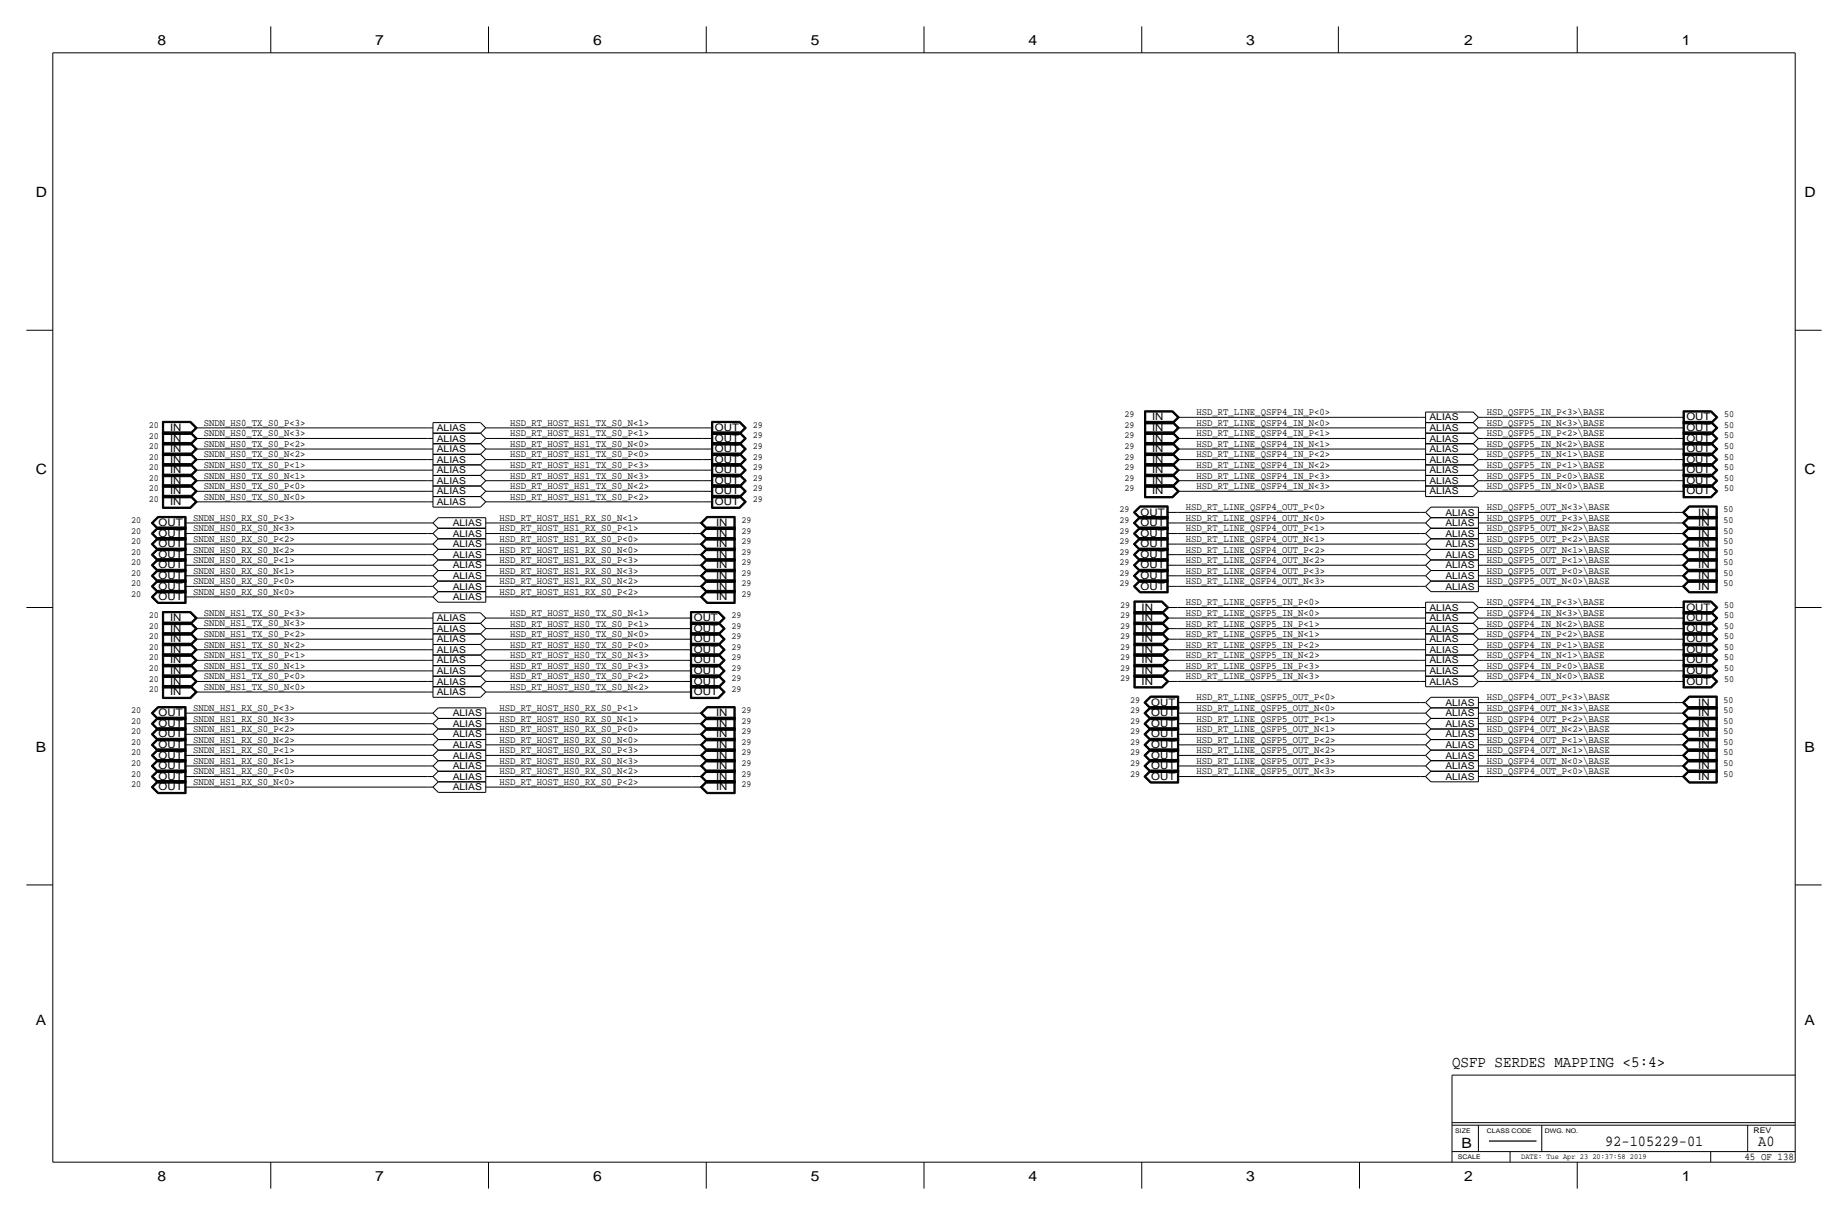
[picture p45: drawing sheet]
<svg xmlns="http://www.w3.org/2000/svg" width="444mm" height="292mm" viewBox="0 0 444 292" stroke-linecap="round" stroke-linejoin="round" font-family="sans-serif">
<defs><g id="words">
<text font-size="3.8" x="349.2" y="256.5">QSFP SERDES MAPPING &lt;5:4&gt;</text>
<g font-size="3.7">
<text x="386.1" y="275.6">92-105229-01</text>
<text x="422.9" y="275.6">A0</text>
</g>
<g font-size="3.4">
<text x="37.9" y="10.8">8</text>
<text x="90.3" y="10.8">7</text>
<text x="142.6" y="10.8">6</text>
<text x="195" y="10.8">5</text>
<text x="247.4" y="10.8">4</text>
<text x="299.8" y="10.8">3</text>
<text x="352.2" y="10.8">2</text>
<text x="404.5" y="10.8">1</text>
<text x="8.6" y="47.3">D</text>
<text x="434" y="47.3">D</text>
<text x="8.6" y="114">C</text>
<text x="434" y="114">C</text>
<text x="8.6" y="180.7">B</text>
<text x="434" y="180.7">B</text>
<text x="8.6" y="246.4">A</text>
<text x="434" y="246.4">A</text>
<text x="351.5" y="275.9">B</text>
<text x="37.9" y="283.8">8</text>
<text x="90.3" y="283.8">7</text>
<text x="142.6" y="283.8">6</text>
<text x="195" y="283.8">5</text>
<text x="247.4" y="283.8">4</text>
<text x="299.8" y="283.8">3</text>
<text x="352.1" y="283.8">2</text>
<text x="404.5" y="283.8">1</text>
</g>
<g font-size="2.5">
<text x="277.1" y="101.1">IN</text>
<text x="405.6" y="101.1">OUT</text>
<text x="40.9" y="106.2">IN</text>
<text x="40.9" y="103.6">IN</text>
<text x="172" y="106.2">OUT</text>
<text x="172" y="103.6">OUT</text>
<text x="277.1" y="106.2">IN</text>
<text x="277.1" y="103.6">IN</text>
<text x="405.6" y="106.2">OUT</text>
<text x="405.6" y="103.6">OUT</text>
<text x="40.9" y="113.8">IN</text>
<text x="40.9" y="111.3">IN</text>
<text x="40.9" y="108.7">IN</text>
<text x="172" y="108.7">OUT</text>
<text x="172" y="111.3">OUT</text>
<text x="172" y="113.8">OUT</text>
<text x="277.1" y="111.3">IN</text>
<text x="277.1" y="113.8">IN</text>
<text x="277.1" y="108.7">IN</text>
<text x="405.6" y="113.8">OUT</text>
<text x="405.6" y="111.3">OUT</text>
<text x="405.6" y="108.7">OUT</text>
<text x="40.9" y="118.9">IN</text>
<text x="40.9" y="116.3">IN</text>
<text x="172" y="116.3">OUT</text>
<text x="172" y="118.9">OUT</text>
<text x="277.1" y="116.3">IN</text>
<text x="277.1" y="118.9">IN</text>
<text x="405.6" y="116.3">OUT</text>
<text x="405.6" y="118.9">OUT</text>
<text x="40.9" y="121.4">IN</text>
<text x="172" y="121.4">OUT</text>
<text x="274.4" y="124">OUT</text>
<text x="408.5" y="124">IN</text>
<text x="38.1" y="131.6">OUT</text>
<text x="38.1" y="129">OUT</text>
<text x="38.1" y="126.5">OUT</text>
<text x="172.3" y="131.6">IN</text>
<text x="172.3" y="129">IN</text>
<text x="172.3" y="126.5">IN</text>
<text x="274.4" y="131.6">OUT</text>
<text x="274.4" y="129">OUT</text>
<text x="274.4" y="126.5">OUT</text>
<text x="408.5" y="131.6">IN</text>
<text x="408.5" y="129">IN</text>
<text x="408.5" y="126.5">IN</text>
<text x="38.1" y="136.7">OUT</text>
<text x="38.1" y="134.1">OUT</text>
<text x="172.3" y="136.7">IN</text>
<text x="172.3" y="134.1">IN</text>
<text x="274.4" y="136.7">OUT</text>
<text x="274.4" y="134.1">OUT</text>
<text x="408.5" y="136.7">IN</text>
<text x="408.5" y="134.1">IN</text>
<text x="38.1" y="141.7">OUT</text>
<text x="38.1" y="139.2">OUT</text>
<text x="172.3" y="141.7">IN</text>
<text x="172.3" y="139.2">IN</text>
<text x="274.4" y="141.7">OUT</text>
<text x="274.4" y="139.2">OUT</text>
<text x="408.5" y="141.7">IN</text>
<text x="408.5" y="139.2">IN</text>
<text x="38.1" y="144.3">OUT</text>
<text x="40.9" y="149.4">IN</text>
<text x="166.9" y="149.4">OUT</text>
<text x="172.3" y="144.3">IN</text>
<text x="274.6" y="146.8">IN</text>
<text x="274.6" y="149.4">IN</text>
<text x="405.6" y="149.4">OUT</text>
<text x="405.6" y="146.8">OUT</text>
<text x="40.9" y="154.4">IN</text>
<text x="40.9" y="151.9">IN</text>
<text x="166.9" y="154.4">OUT</text>
<text x="166.9" y="151.9">OUT</text>
<text x="274.6" y="154.4">IN</text>
<text x="274.6" y="151.9">IN</text>
<text x="405.6" y="154.4">OUT</text>
<text x="405.6" y="151.9">OUT</text>
<text x="40.9" y="159.5">IN</text>
<text x="40.9" y="157">IN</text>
<text x="166.9" y="159.5">OUT</text>
<text x="166.9" y="157">OUT</text>
<text x="274.6" y="159.5">IN</text>
<text x="274.6" y="157">IN</text>
<text x="405.6" y="159.5">OUT</text>
<text x="405.6" y="157">OUT</text>
<text x="40.9" y="167.1">IN</text>
<text x="40.9" y="164.6">IN</text>
<text x="40.9" y="162.1">IN</text>
<text x="166.9" y="167.1">OUT</text>
<text x="166.9" y="164.6">OUT</text>
<text x="166.9" y="162.1">OUT</text>
<text x="274.6" y="164.6">IN</text>
<text x="274.6" y="162.1">IN</text>
<text x="405.6" y="164.6">OUT</text>
<text x="405.6" y="162.1">OUT</text>
<text x="38.1" y="172.2">OUT</text>
<text x="172.3" y="172.2">IN</text>
<text x="276.9" y="172.2">OUT</text>
<text x="276.9" y="169.7">OUT</text>
<text x="408.5" y="169.7">IN</text>
<text x="408.5" y="172.2">IN</text>
<text x="38.1" y="177.3">OUT</text>
<text x="38.1" y="179.8">OUT</text>
<text x="38.1" y="174.8">OUT</text>
<text x="172.3" y="179.8">IN</text>
<text x="172.3" y="174.8">IN</text>
<text x="172.3" y="177.3">IN</text>
<text x="276.9" y="179.8">OUT</text>
<text x="276.9" y="177.3">OUT</text>
<text x="276.9" y="174.8">OUT</text>
<text x="408.5" y="179.8">IN</text>
<text x="408.5" y="174.8">IN</text>
<text x="408.5" y="177.3">IN</text>
<text x="38.1" y="184.9">OUT</text>
<text x="38.1" y="182.4">OUT</text>
<text x="172.3" y="184.9">IN</text>
<text x="172.3" y="182.4">IN</text>
<text x="276.9" y="184.9">OUT</text>
<text x="276.9" y="182.4">OUT</text>
<text x="408.5" y="182.4">IN</text>
<text x="408.5" y="184.9">IN</text>
<text x="38.1" y="190">OUT</text>
<text x="38.1" y="187.5">OUT</text>
<text x="172.3" y="190">IN</text>
<text x="172.3" y="187.5">IN</text>
<text x="276.9" y="187.5">OUT</text>
<text x="408.5" y="187.5">IN</text>
<text x="419.6" y="278.9">45 OF 138</text>
</g>
<g font-size="2.4">
<text x="287.8" y="99.8">HSD_RT_LINE_QSFP4_IN_P&lt;0&gt;</text>
<text x="357.6" y="99.8">HSD_QSFP5_IN_P&lt;3&gt;\BASE</text>
<text x="49" y="102.4">SNDN_HS0_TX_S0_P&lt;3&gt;</text>
<text x="49" y="104.9">SNDN_HS0_TX_S0_N&lt;3&gt;</text>
<text x="49" y="107.4">SNDN_HS0_TX_S0_P&lt;2&gt;</text>
<text x="122.7" y="102.4">HSD_RT_HOST_HS1_TX_S0_N&lt;1&gt;</text>
<text x="122.7" y="104.9">HSD_RT_HOST_HS1_TX_S0_P&lt;1&gt;</text>
<text x="122.7" y="107.4">HSD_RT_HOST_HS1_TX_S0_N&lt;0&gt;</text>
<text x="287.8" y="104.9">HSD_RT_LINE_QSFP4_IN_P&lt;1&gt;</text>
<text x="287.8" y="107.4">HSD_RT_LINE_QSFP4_IN_N&lt;1&gt;</text>
<text x="287.8" y="102.4">HSD_RT_LINE_QSFP4_IN_N&lt;0&gt;</text>
<text x="357.6" y="102.4">HSD_QSFP5_IN_N&lt;3&gt;\BASE</text>
<text x="357.6" y="104.9">HSD_QSFP5_IN_P&lt;2&gt;\BASE</text>
<text x="357.6" y="107.4">HSD_QSFP5_IN_N&lt;2&gt;\BASE</text>
<text x="49" y="110">SNDN_HS0_TX_S0_N&lt;2&gt;</text>
<text x="49" y="112.5">SNDN_HS0_TX_S0_P&lt;1&gt;</text>
<text x="122.7" y="110">HSD_RT_HOST_HS1_TX_S0_P&lt;0&gt;</text>
<text x="122.7" y="112.5">HSD_RT_HOST_HS1_TX_S0_P&lt;3&gt;</text>
<text x="287.8" y="110">HSD_RT_LINE_QSFP4_IN_P&lt;2&gt;</text>
<text x="287.8" y="112.5">HSD_RT_LINE_QSFP4_IN_N&lt;2&gt;</text>
<text x="357.6" y="110">HSD_QSFP5_IN_N&lt;1&gt;\BASE</text>
<text x="357.6" y="112.5">HSD_QSFP5_IN_P&lt;1&gt;\BASE</text>
<text x="49" y="115.1">SNDN_HS0_TX_S0_N&lt;1&gt;</text>
<text x="49" y="117.6">SNDN_HS0_TX_S0_P&lt;0&gt;</text>
<text x="122.7" y="117.6">HSD_RT_HOST_HS1_TX_S0_N&lt;2&gt;</text>
<text x="122.7" y="115.1">HSD_RT_HOST_HS1_TX_S0_N&lt;3&gt;</text>
<text x="287.8" y="115.1">HSD_RT_LINE_QSFP4_IN_P&lt;3&gt;</text>
<text x="287.8" y="117.6">HSD_RT_LINE_QSFP4_IN_N&lt;3&gt;</text>
<text x="357.6" y="115.1">HSD_QSFP5_IN_P&lt;0&gt;\BASE</text>
<text x="357.6" y="117.6">HSD_QSFP5_IN_N&lt;0&gt;\BASE</text>
<text x="46.5" y="125.2">SNDN_HS0_RX_S0_P&lt;3&gt;</text>
<text x="49" y="120.1">SNDN_HS0_TX_S0_N&lt;0&gt;</text>
<text x="120.1" y="125.2">HSD_RT_HOST_HS1_RX_S0_N&lt;1&gt;</text>
<text x="122.7" y="120.1">HSD_RT_HOST_HS1_TX_S0_P&lt;2&gt;</text>
<text x="285.2" y="125.2">HSD_RT_LINE_QSFP4_OUT_N&lt;0&gt;</text>
<text x="285.2" y="122.7">HSD_RT_LINE_QSFP4_OUT_P&lt;0&gt;</text>
<text x="357.6" y="125.2">HSD_QSFP5_OUT_P&lt;3&gt;\BASE</text>
<text x="357.6" y="122.7">HSD_QSFP5_OUT_N&lt;3&gt;\BASE</text>
<text x="46.5" y="127.8">SNDN_HS0_RX_S0_N&lt;3&gt;</text>
<text x="46.5" y="130.3">SNDN_HS0_RX_S0_P&lt;2&gt;</text>
<text x="120.1" y="127.8">HSD_RT_HOST_HS1_RX_S0_P&lt;1&gt;</text>
<text x="120.1" y="130.3">HSD_RT_HOST_HS1_RX_S0_P&lt;0&gt;</text>
<text x="285.2" y="127.8">HSD_RT_LINE_QSFP4_OUT_P&lt;1&gt;</text>
<text x="285.2" y="130.3">HSD_RT_LINE_QSFP4_OUT_N&lt;1&gt;</text>
<text x="357.6" y="130.3">HSD_QSFP5_OUT_P&lt;2&gt;\BASE</text>
<text x="357.6" y="127.8">HSD_QSFP5_OUT_N&lt;2&gt;\BASE</text>
<text x="46.5" y="135.4">SNDN_HS0_RX_S0_P&lt;1&gt;</text>
<text x="46.5" y="132.8">SNDN_HS0_RX_S0_N&lt;2&gt;</text>
<text x="46.5" y="137.9">SNDN_HS0_RX_S0_N&lt;1&gt;</text>
<text x="120.1" y="132.8">HSD_RT_HOST_HS1_RX_S0_N&lt;0&gt;</text>
<text x="120.1" y="135.4">HSD_RT_HOST_HS1_RX_S0_P&lt;3&gt;</text>
<text x="120.1" y="137.9">HSD_RT_HOST_HS1_RX_S0_N&lt;3&gt;</text>
<text x="285.2" y="132.8">HSD_RT_LINE_QSFP4_OUT_P&lt;2&gt;</text>
<text x="285.2" y="135.4">HSD_RT_LINE_QSFP4_OUT_N&lt;2&gt;</text>
<text x="285.2" y="137.9">HSD_RT_LINE_QSFP4_OUT_P&lt;3&gt;</text>
<text x="357.6" y="132.8">HSD_QSFP5_OUT_N&lt;1&gt;\BASE</text>
<text x="357.6" y="137.9">HSD_QSFP5_OUT_P&lt;0&gt;\BASE</text>
<text x="357.6" y="135.4">HSD_QSFP5_OUT_P&lt;1&gt;\BASE</text>
<text x="46.5" y="140.5">SNDN_HS0_RX_S0_P&lt;0&gt;</text>
<text x="46.5" y="143">SNDN_HS0_RX_S0_N&lt;0&gt;</text>
<text x="120.1" y="140.5">HSD_RT_HOST_HS1_RX_S0_N&lt;2&gt;</text>
<text x="120.1" y="143">HSD_RT_HOST_HS1_RX_S0_P&lt;2&gt;</text>
<text x="285.2" y="140.5">HSD_RT_LINE_QSFP4_OUT_N&lt;3&gt;</text>
<text x="357.6" y="140.5">HSD_QSFP5_OUT_N&lt;0&gt;\BASE</text>
<text x="49" y="148.1">SNDN_HS1_TX_S0_P&lt;3&gt;</text>
<text x="122.7" y="148.1">HSD_RT_HOST_HS0_TX_S0_N&lt;1&gt;</text>
<text x="285.2" y="145.5">HSD_RT_LINE_QSFP5_IN_P&lt;0&gt;</text>
<text x="285.2" y="148.1">HSD_RT_LINE_QSFP5_IN_N&lt;0&gt;</text>
<text x="357.6" y="148.1">HSD_QSFP4_IN_N&lt;3&gt;\BASE</text>
<text x="357.6" y="145.5">HSD_QSFP4_IN_P&lt;3&gt;\BASE</text>
<text x="49" y="150.6">SNDN_HS1_TX_S0_N&lt;3&gt;</text>
<text x="49" y="153.2">SNDN_HS1_TX_S0_P&lt;2&gt;</text>
<text x="49" y="155.7">SNDN_HS1_TX_S0_N&lt;2&gt;</text>
<text x="122.7" y="150.6">HSD_RT_HOST_HS0_TX_S0_P&lt;1&gt;</text>
<text x="122.7" y="153.2">HSD_RT_HOST_HS0_TX_S0_N&lt;0&gt;</text>
<text x="122.7" y="155.7">HSD_RT_HOST_HS0_TX_S0_P&lt;0&gt;</text>
<text x="285.2" y="153.2">HSD_RT_LINE_QSFP5_IN_N&lt;1&gt;</text>
<text x="285.2" y="150.6">HSD_RT_LINE_QSFP5_IN_P&lt;1&gt;</text>
<text x="285.2" y="155.7">HSD_RT_LINE_QSFP5_IN_P&lt;2&gt;</text>
<text x="357.6" y="150.6">HSD_QSFP4_IN_N&lt;2&gt;\BASE</text>
<text x="357.6" y="153.2">HSD_QSFP4_IN_P&lt;2&gt;\BASE</text>
<text x="357.6" y="155.7">HSD_QSFP4_IN_P&lt;1&gt;\BASE</text>
<text x="49" y="158.2">SNDN_HS1_TX_S0_P&lt;1&gt;</text>
<text x="49" y="160.8">SNDN_HS1_TX_S0_N&lt;1&gt;</text>
<text x="122.7" y="158.2">HSD_RT_HOST_HS0_TX_S0_N&lt;3&gt;</text>
<text x="122.7" y="160.8">HSD_RT_HOST_HS0_TX_S0_P&lt;3&gt;</text>
<text x="285.2" y="158.2">HSD_RT_LINE_QSFP5_IN_N&lt;2&gt;</text>
<text x="285.2" y="160.8">HSD_RT_LINE_QSFP5_IN_P&lt;3&gt;</text>
<text x="357.6" y="158.2">HSD_QSFP4_IN_N&lt;1&gt;\BASE</text>
<text x="357.6" y="160.8">HSD_QSFP4_IN_P&lt;0&gt;\BASE</text>
<text x="49" y="163.3">SNDN_HS1_TX_S0_P&lt;0&gt;</text>
<text x="49" y="165.9">SNDN_HS1_TX_S0_N&lt;0&gt;</text>
<text x="122.7" y="163.3">HSD_RT_HOST_HS0_TX_S0_P&lt;2&gt;</text>
<text x="122.7" y="165.9">HSD_RT_HOST_HS0_TX_S0_N&lt;2&gt;</text>
<text x="285.2" y="163.3">HSD_RT_LINE_QSFP5_IN_N&lt;3&gt;</text>
<text x="357.6" y="163.3">HSD_QSFP4_IN_N&lt;0&gt;\BASE</text>
<text x="46.5" y="170.9">SNDN_HS1_RX_S0_P&lt;3&gt;</text>
<text x="46.5" y="173.5">SNDN_HS1_RX_S0_N&lt;3&gt;</text>
<text x="120.1" y="170.9">HSD_RT_HOST_HS0_RX_S0_P&lt;1&gt;</text>
<text x="120.1" y="173.5">HSD_RT_HOST_HS0_RX_S0_N&lt;1&gt;</text>
<text x="287.8" y="168.4">HSD_RT_LINE_QSFP5_OUT_P&lt;0&gt;</text>
<text x="287.8" y="170.9">HSD_RT_LINE_QSFP5_OUT_N&lt;0&gt;</text>
<text x="287.8" y="173.5">HSD_RT_LINE_QSFP5_OUT_P&lt;1&gt;</text>
<text x="357.6" y="170.9">HSD_QSFP4_OUT_N&lt;3&gt;\BASE</text>
<text x="357.6" y="168.4">HSD_QSFP4_OUT_P&lt;3&gt;\BASE</text>
<text x="357.6" y="173.5">HSD_QSFP4_OUT_P&lt;2&gt;\BASE</text>
<text x="46.5" y="176">SNDN_HS1_RX_S0_P&lt;2&gt;</text>
<text x="46.5" y="178.6">SNDN_HS1_RX_S0_N&lt;2&gt;</text>
<text x="120.1" y="176">HSD_RT_HOST_HS0_RX_S0_P&lt;0&gt;</text>
<text x="120.1" y="178.6">HSD_RT_HOST_HS0_RX_S0_N&lt;0&gt;</text>
<text x="287.8" y="176">HSD_RT_LINE_QSFP5_OUT_N&lt;1&gt;</text>
<text x="287.8" y="178.6">HSD_RT_LINE_QSFP5_OUT_P&lt;2&gt;</text>
<text x="357.6" y="178.6">HSD_QSFP4_OUT_P&lt;1&gt;\BASE</text>
<text x="357.6" y="176">HSD_QSFP4_OUT_N&lt;2&gt;\BASE</text>
<text x="46.5" y="181.1">SNDN_HS1_RX_S0_P&lt;1&gt;</text>
<text x="46.5" y="183.6">SNDN_HS1_RX_S0_N&lt;1&gt;</text>
<text x="120.1" y="181.1">HSD_RT_HOST_HS0_RX_S0_P&lt;3&gt;</text>
<text x="120.1" y="183.6">HSD_RT_HOST_HS0_RX_S0_N&lt;3&gt;</text>
<text x="287.8" y="181.1">HSD_RT_LINE_QSFP5_OUT_N&lt;2&gt;</text>
<text x="287.8" y="183.6">HSD_RT_LINE_QSFP5_OUT_P&lt;3&gt;</text>
<text x="357.6" y="181.1">HSD_QSFP4_OUT_N&lt;1&gt;\BASE</text>
<text x="357.6" y="183.6">HSD_QSFP4_OUT_N&lt;0&gt;\BASE</text>
<text x="46.5" y="186.2">SNDN_HS1_RX_S0_P&lt;0&gt;</text>
<text x="46.5" y="188.7">SNDN_HS1_RX_S0_N&lt;0&gt;</text>
<text x="120.1" y="186.2">HSD_RT_HOST_HS0_RX_S0_N&lt;2&gt;</text>
<text x="120.1" y="188.7">HSD_RT_HOST_HS0_RX_S0_P&lt;2&gt;</text>
<text x="287.8" y="186.2">HSD_RT_LINE_QSFP5_OUT_N&lt;3&gt;</text>
<text x="357.6" y="186.2">HSD_QSFP4_OUT_P&lt;0&gt;\BASE</text>
</g>
<g font-size="2.3">
<text x="270.5" y="100.3">29</text>
<text x="343.8" y="101.1">ALIAS</text>
<text x="414.7" y="100.3">50</text>
<text x="35.8" y="108">20</text>
<text x="35.8" y="105.4">20</text>
<text x="35.8" y="102.9">20</text>
<text x="105.1" y="106.2">ALIAS</text>
<text x="105.1" y="103.6">ALIAS</text>
<text x="181" y="105.4">29</text>
<text x="181" y="102.9">29</text>
<text x="181" y="108">29</text>
<text x="270.5" y="105.4">29</text>
<text x="270.5" y="108">29</text>
<text x="270.5" y="102.9">29</text>
<text x="343.8" y="106.2">ALIAS</text>
<text x="343.8" y="103.6">ALIAS</text>
<text x="414.7" y="105.4">50</text>
<text x="414.7" y="108">50</text>
<text x="414.7" y="102.9">50</text>
<text x="35.8" y="113.1">20</text>
<text x="35.8" y="110.5">20</text>
<text x="105.1" y="113.8">ALIAS</text>
<text x="105.1" y="111.3">ALIAS</text>
<text x="105.1" y="108.7">ALIAS</text>
<text x="181" y="110.5">29</text>
<text x="181" y="113">29</text>
<text x="270.5" y="110.5">29</text>
<text x="270.5" y="113">29</text>
<text x="343.8" y="108.7">ALIAS</text>
<text x="343.8" y="111.3">ALIAS</text>
<text x="343.8" y="113.8">ALIAS</text>
<text x="414.7" y="113">50</text>
<text x="414.7" y="110.5">50</text>
<text x="35.8" y="118.1">20</text>
<text x="35.8" y="115.6">20</text>
<text x="105.1" y="118.9">ALIAS</text>
<text x="105.1" y="116.3">ALIAS</text>
<text x="181" y="115.6">29</text>
<text x="181" y="118.1">29</text>
<text x="270.5" y="115.6">29</text>
<text x="270.5" y="118.1">29</text>
<text x="343.8" y="116.3">ALIAS</text>
<text x="343.8" y="118.9">ALIAS</text>
<text x="414.7" y="115.6">50</text>
<text x="414.7" y="118.1">50</text>
<text x="31.5" y="125.8">20</text>
<text x="35.8" y="120.7">20</text>
<text x="105.1" y="121.4">ALIAS</text>
<text x="178.4" y="125.7">29</text>
<text x="181" y="120.7">29</text>
<text x="269.3" y="123.2">29</text>
<text x="269.3" y="125.7">29</text>
<text x="347.7" y="124">ALIAS</text>
<text x="414.6" y="123.2">50</text>
<text x="414.6" y="125.7">50</text>
<text x="31.5" y="130.8">20</text>
<text x="31.5" y="128.3">20</text>
<text x="108.9" y="131.6">ALIAS</text>
<text x="108.9" y="129">ALIAS</text>
<text x="108.9" y="126.5">ALIAS</text>
<text x="178.4" y="130.8">29</text>
<text x="178.4" y="128.3">29</text>
<text x="269.3" y="130.8">29</text>
<text x="269.3" y="128.3">29</text>
<text x="347.7" y="126.5">ALIAS</text>
<text x="347.7" y="129">ALIAS</text>
<text x="347.7" y="131.6">ALIAS</text>
<text x="414.6" y="130.8">50</text>
<text x="414.6" y="128.3">50</text>
<text x="31.5" y="135.9">20</text>
<text x="31.5" y="133.4">20</text>
<text x="108.9" y="136.7">ALIAS</text>
<text x="108.9" y="134.1">ALIAS</text>
<text x="178.4" y="135.9">29</text>
<text x="178.4" y="133.4">29</text>
<text x="269.3" y="135.9">29</text>
<text x="269.3" y="133.4">29</text>
<text x="347.7" y="134.1">ALIAS</text>
<text x="347.7" y="136.7">ALIAS</text>
<text x="414.6" y="135.9">50</text>
<text x="414.6" y="133.4">50</text>
<text x="31.5" y="143.5">20</text>
<text x="31.5" y="141">20</text>
<text x="31.5" y="138.4">20</text>
<text x="108.9" y="139.2">ALIAS</text>
<text x="108.9" y="141.7">ALIAS</text>
<text x="178.4" y="143.5">29</text>
<text x="178.4" y="141">29</text>
<text x="178.4" y="138.4">29</text>
<text x="269.3" y="141">29</text>
<text x="269.3" y="138.4">29</text>
<text x="347.7" y="139.2">ALIAS</text>
<text x="347.7" y="141.7">ALIAS</text>
<text x="414.6" y="141">50</text>
<text x="414.6" y="138.4">50</text>
<text x="35.8" y="148.6">20</text>
<text x="105.1" y="149.4">ALIAS</text>
<text x="108.9" y="144.3">ALIAS</text>
<text x="176" y="148.6">29</text>
<text x="269.4" y="146.1">29</text>
<text x="269.4" y="148.6">29</text>
<text x="343.8" y="146.8">ALIAS</text>
<text x="343.8" y="149.4">ALIAS</text>
<text x="414.7" y="148.6">50</text>
<text x="414.7" y="146.1">50</text>
<text x="35.8" y="153.7">20</text>
<text x="35.8" y="151.1">20</text>
<text x="105.1" y="154.4">ALIAS</text>
<text x="105.1" y="151.9">ALIAS</text>
<text x="176" y="153.7">29</text>
<text x="176" y="151.1">29</text>
<text x="269.4" y="153.7">29</text>
<text x="269.4" y="151.1">29</text>
<text x="343.8" y="154.4">ALIAS</text>
<text x="343.8" y="151.9">ALIAS</text>
<text x="414.7" y="153.7">50</text>
<text x="414.7" y="151.1">50</text>
<text x="35.8" y="158.8">20</text>
<text x="35.8" y="161.3">20</text>
<text x="35.8" y="156.2">20</text>
<text x="105.1" y="159.5">ALIAS</text>
<text x="105.1" y="157">ALIAS</text>
<text x="176" y="161.3">29</text>
<text x="176" y="158.8">29</text>
<text x="176" y="156.2">29</text>
<text x="269.4" y="161.3">29</text>
<text x="269.4" y="158.8">29</text>
<text x="269.4" y="156.2">29</text>
<text x="343.8" y="157">ALIAS</text>
<text x="343.8" y="159.5">ALIAS</text>
<text x="414.7" y="161.3">50</text>
<text x="414.7" y="158.8">50</text>
<text x="414.7" y="156.2">50</text>
<text x="35.8" y="166.4">20</text>
<text x="35.8" y="163.8">20</text>
<text x="105.1" y="167.1">ALIAS</text>
<text x="105.1" y="164.6">ALIAS</text>
<text x="105.1" y="162.1">ALIAS</text>
<text x="176" y="166.4">29</text>
<text x="176" y="163.8">29</text>
<text x="269.4" y="163.8">29</text>
<text x="343.8" y="162.1">ALIAS</text>
<text x="343.8" y="164.6">ALIAS</text>
<text x="414.7" y="163.8">50</text>
<text x="31.5" y="171.5">20</text>
<text x="108.9" y="172.2">ALIAS</text>
<text x="178.4" y="174">29</text>
<text x="178.4" y="171.5">29</text>
<text x="271.8" y="174">29</text>
<text x="271.8" y="171.5">29</text>
<text x="271.8" y="168.9">29</text>
<text x="347.7" y="169.7">ALIAS</text>
<text x="347.7" y="172.2">ALIAS</text>
<text x="414.6" y="168.9">50</text>
<text x="414.6" y="171.5">50</text>
<text x="31.5" y="176.5">20</text>
<text x="31.5" y="179.1">20</text>
<text x="31.5" y="174">20</text>
<text x="108.9" y="179.8">ALIAS</text>
<text x="108.9" y="177.3">ALIAS</text>
<text x="108.9" y="174.8">ALIAS</text>
<text x="178.4" y="179.1">29</text>
<text x="178.4" y="176.5">29</text>
<text x="271.8" y="179.1">29</text>
<text x="271.8" y="176.5">29</text>
<text x="347.7" y="174.8">ALIAS</text>
<text x="347.7" y="177.3">ALIAS</text>
<text x="347.7" y="179.8">ALIAS</text>
<text x="414.6" y="179.1">50</text>
<text x="414.6" y="174">50</text>
<text x="414.6" y="176.5">50</text>
<text x="31.5" y="184.2">20</text>
<text x="31.5" y="181.6">20</text>
<text x="108.9" y="184.9">ALIAS</text>
<text x="108.9" y="182.4">ALIAS</text>
<text x="178.4" y="184.2">29</text>
<text x="178.4" y="181.6">29</text>
<text x="271.8" y="184.2">29</text>
<text x="271.8" y="181.6">29</text>
<text x="347.7" y="184.9">ALIAS</text>
<text x="347.7" y="182.4">ALIAS</text>
<text x="414.6" y="181.6">50</text>
<text x="414.6" y="184.2">50</text>
<text x="31.5" y="189.2">20</text>
<text x="31.5" y="186.7">20</text>
<text x="108.9" y="190">ALIAS</text>
<text x="108.9" y="187.5">ALIAS</text>
<text x="178.4" y="189.2">29</text>
<text x="178.4" y="186.7">29</text>
<text x="271.8" y="186.7">29</text>
<text x="347.7" y="187.5">ALIAS</text>
<text x="414.6" y="186.7">50</text>
</g>
<g font-size="1.9">
<text x="421.8" y="272.3">REV</text>
<text x="365.9" y="278.7">DATE: Tue Apr 23 20:37:58 2019</text>
</g>
<g font-size="1.5">
<text x="350" y="272.3">SIZE</text>
<text x="357.6" y="272.3">CLASS CODE</text>
<text x="371.6" y="272.3">DWG. NO.</text>
<text x="350.7" y="278.7">SCALE</text>
</g>
</g></defs>
<g fill="none" stroke="#000" stroke-width=".24">
<path d="M12.7 12.7h419.1zM12.7 12.7v266.7zM65.1 6.3v6.4zM117.5 6.3v6.4zM169.9 6.3v6.4zM222.2 6.3v6.4zM274.6 6.3v6.4zM321.9 6.3v6.4zM379.4 6.3v6.4zM431.8 12.7v266.7zM6.3 79.4h6.4zM431.8 79.4h6.3z"/>
<path d="M275.3 98.8v3.1zM275.3 98.8h6.8zM275.4 98.9h6.6zM275.4 98.9v2.9zM275.5 99v2.7zM275.5 99h6.5zM275.6 99.1h6.3zM275.6 99.1v2.5zM281.9 99.1l1.3 1.2zM282 99l1.4 1.3zM282 98.9l1.5 1.4zM282.1 98.8l1.6 1.5z"/>
<path d="M342.9 99.1v2.5zM342.9 99.1h11.4zM354.3 99.1l1.3 1.2zM404.8 98.8v3.1zM404.8 98.8h6.8zM404.9 98.9v2.9zM404.9 98.9h6.7zM405 99h6.5zM405 99v2.7zM405.1 99.1h6.4zM405.1 99.1v2.5zM411.5 99.1l1.2 1.2z"/>
<path d="M411.5 99l1.4 1.3zM411.6 98.9l1.5 1.4zM411.6 98.8l1.6 1.5zM39.1 119.1h6.8zM39.1 116.5h6.8zM39.1 111.5h6.8zM39.1 114h6.8zM39.1 108.9h6.8zM39.1 106.4h6.8zM39.1 103.8h6.8zM39.1 101.3h6.8zM39.1 119.1v3.1z"/>
<path d="M39.1 116.5v3.2zM39.1 119.7h6.8zM39.1 111.5v3.1zM39.1 114.6h6.8zM39.1 114v3.1zM39.1 117.1h6.8zM39.1 108.9v3.2zM39.1 112.1h6.8zM39.1 106.4v3.1zM39.1 109.5h6.8zM39.1 103.8v3.2zM39.1 107h6.8z"/>
<path d="M39.1 101.3v3.1zM39.1 104.4h6.8zM39.2 119.2h6.6zM39.2 116.6h6.6zM39.2 111.6h6.6zM39.2 114.1h6.6zM39.2 109h6.6zM39.2 106.5h6.6zM39.2 103.9h6.6zM39.2 101.4h6.6zM39.2 119.2v2.9zM39.2 116.6v3z"/>
<path d="M39.2 119.6h6.6zM39.2 111.6v2.9zM39.2 114.5h6.6zM39.2 114.1v2.9zM39.2 117h6.6zM39.2 109v3zM39.2 112h6.6zM39.2 106.5v2.9zM39.2 109.4h6.6zM39.2 103.9v3zM39.2 106.9h6.6zM39.2 101.4v2.9z"/>
<path d="M39.2 104.3h6.6zM39.3 119.3v2.7zM39.3 116.7v2.8zM39.3 119.5h6.5zM39.3 111.7v2.7zM39.3 114.4h6.5zM39.3 114.2v2.7zM39.3 116.9h6.5zM39.3 109.1v2.8zM39.3 111.9h6.5zM39.3 106.6v2.7zM39.3 109.3h6.5z"/>
<path d="M39.3 104v2.8zM39.3 106.8h6.5zM39.3 101.5v2.7zM39.3 104.2h6.5zM39.3 119.3h6.5zM39.3 116.7h6.5zM39.3 111.7h6.5zM39.3 114.2h6.5zM39.3 109.1h6.5zM39.3 106.6h6.5zM39.3 104h6.5zM39.3 101.5h6.5z"/>
<path d="M39.4 119.4v2.5zM39.4 116.8v2.6zM39.4 119.4h6.3zM39.4 111.8v2.5zM39.4 114.3h6.3zM39.4 114.3v2.5zM39.4 116.8h6.3zM39.4 109.2v2.6zM39.4 111.8h6.3zM39.4 106.7v2.5zM39.4 109.2h6.3zM39.4 104.1v2.6z"/>
<path d="M39.4 106.7h6.3zM39.4 101.6v2.5zM39.4 104.1h6.3zM39.4 101.6h6.3zM45.7 119.4l1.3 1.2zM45.7 116.8l1.3 1.3zM45.7 111.8l1.3 1.2zM45.7 114.3l1.3 1.3zM45.7 109.2l1.3 1.3zM45.7 106.7l1.3 1.2zM45.7 104.1l1.3 1.3zM45.7 101.6l1.3 1.3z"/>
<path d="M45.7 116.8l1.3-1.2zM45.7 111.8l1.3-1.3zM45.7 104.1l1.3-1.2zM45.8 119.5l1.3-1.4zM45.8 114.4l1.3-1.4zM45.8 116.9l1.3-1.3zM45.8 111.9l1.3-1.4zM45.8 109.3l1.3-1.3zM45.8 106.8l1.3-1.4zM45.8 104.2l1.3-1.3zM45.8 119.3l1.3 1.3zM45.8 116.7l1.3 1.4z"/>
<path d="M45.8 111.7l1.3 1.3zM45.8 114.2l1.3 1.4zM45.8 109.1l1.3 1.4zM45.8 106.6l1.3 1.3zM45.8 104l1.3 1.4zM45.8 101.5l1.3 1.4zM45.8 119.2l1.5 1.4zM45.8 116.6l1.5 1.5zM45.8 111.6l1.5 1.4zM45.8 114.1l1.5 1.5zM45.8 109l1.5 1.5zM45.8 106.5l1.5 1.4z"/>
<path d="M45.8 103.9l1.5 1.5zM45.8 101.4l1.5 1.5zM45.8 119.6l1.5-1.5zM45.8 114.5l1.5-1.5zM45.8 117l1.5-1.4zM45.8 112l1.5-1.5zM45.8 109.4l1.5-1.4zM45.8 106.9l1.5-1.5zM45.8 104.3l1.5-1.4zM45.9 119.7l1.5-1.6zM45.9 114.6l1.5-1.6zM45.9 117.1l1.5-1.5z"/>
<path d="M45.9 112.1l1.5-1.6zM45.9 109.5l1.5-1.6zM45.9 107l1.5-1.6zM45.9 104.4l1.5-1.5zM45.9 119.1l1.5 1.5zM45.9 116.5l1.5 1.6zM45.9 111.5l1.5 1.5zM45.9 114l1.5 1.6zM45.9 108.9l1.5 1.6zM45.9 106.4l1.5 1.5zM45.9 103.8l1.5 1.6zM45.9 101.3l1.5 1.6z"/>
<path d="M47 118.1h2.5zM47 113h2.5zM47 115.6h2.5zM47 110.5h2.5zM47 107.9h2.5zM47 105.4h2.5zM47 102.9h2.5zM47 118.1l-1.3 1.3zM47 113l-1.3 1.3zM47 107.9l-1.3 1.3zM47 105.4l-1.3 1.3zM49.5 118.1h53.4z"/>
<path d="M49.5 113h53.4zM49.5 115.6h53.4zM49.5 110.5h53.4zM49.5 107.9h53.4zM49.5 105.4h53.4zM49.5 102.9h53.4zM102.9 118.1h1.2zM102.9 113h1.2zM102.9 115.6h1.2zM102.9 110.5h1.2zM102.9 107.9h1.2zM102.9 105.4h1.2z"/>
<path d="M102.9 102.9h1.2zM104.1 119.4h11.5zM104.1 116.8h11.5zM104.1 111.8h11.5zM104.1 114.3h11.5zM104.1 109.2h11.5zM104.1 106.7h11.5zM104.1 104.1h11.5zM104.1 101.6h11.5zM104.1 119.4v2.5zM104.1 116.8v2.6zM104.1 111.8v2.5z"/>
<path d="M104.1 114.3v2.5zM104.1 109.2v2.6zM104.1 106.7v2.5zM104.1 104.1v2.6zM104.1 101.6v2.5zM115.6 119.4l1.2-1.3zM115.6 114.3l1.2-1.3zM115.6 116.8l1.2-1.2zM115.6 111.8l1.2-1.3zM115.6 109.2l1.2-1.3zM115.6 106.7l1.2-1.3zM115.6 104.1l1.2-1.2z"/>
<path d="M115.6 119.4l1.2 1.2zM115.6 116.8l1.2 1.3zM115.6 111.8l1.2 1.2zM115.6 114.3l1.2 1.3zM115.6 109.2l1.2 1.3zM115.6 106.7l1.2 1.2zM115.6 104.1l1.2 1.3zM115.6 101.6l1.2 1.3zM116.8 118.1h1.3zM116.8 113h1.3zM116.8 115.6h1.3zM116.8 110.5h1.3z"/>
<path d="M116.8 107.9h1.3zM116.8 105.4h1.3zM116.8 102.9h1.3zM118.1 102.9h50.8zM118.1 115.6h50.8zM118.1 118.1h50.8zM118.1 113h50.8zM118.1 110.5h50.8zM118.1 107.9h50.8zM118.1 105.4h50.8zM168.9 115.6h2.5zM168.9 118.1h2.5z"/>
<path d="M168.9 105.4h2.5zM168.9 102.9h2.5zM168.9 107.9h2.5zM168.9 110.5h2.5zM168.9 113h2.5zM171.1 119.1v3.1zM171.1 117.1h6.9zM171.1 114v3.1zM171.1 119.7h6.9zM171.1 116.5v3.2zM171.1 107h6.9zM171.1 103.8v3.2z"/>
<path d="M171.1 104.4h6.9zM171.1 101.3v3.1zM171.1 109.5h6.9zM171.1 106.4v3.1zM171.1 112.1h6.9zM171.1 108.9v3.2zM171.1 114.6h6.9zM171.1 111.5v3.1zM171.1 119.1h6.9zM171.1 114h6.9zM171.1 116.5h6.9zM171.1 103.8h6.9z"/>
<path d="M171.1 101.3h6.9zM171.1 106.4h6.9zM171.1 108.9h6.9zM171.1 111.5h6.9zM171.2 119.2h6.7zM171.2 114.1h6.7zM171.2 116.6h6.7zM171.2 103.9h6.7zM171.2 101.4h6.7zM171.2 106.5h6.7zM171.2 109h6.7zM171.2 111.6h6.7z"/>
<path d="M171.2 119.2v2.9zM171.2 114.1v2.9zM171.2 117h6.7zM171.2 116.6v3zM171.2 119.6h6.7zM171.2 103.9v3zM171.2 106.9h6.7zM171.2 101.4v2.9zM171.2 104.3h6.7zM171.2 106.5v2.9zM171.2 109.4h6.7zM171.2 109v3z"/>
<path d="M171.2 112h6.7zM171.2 111.6v2.9zM171.2 114.5h6.7zM171.3 119.3v2.7zM171.3 114.2v2.7zM171.3 116.9h6.6zM171.3 116.7v2.8zM171.3 119.5h6.6zM171.3 104v2.8zM171.3 106.8h6.6zM171.3 101.5v2.7zM171.3 104.2h6.6z"/>
<path d="M171.3 106.6v2.7zM171.3 109.3h6.6zM171.3 109.1v2.8zM171.3 111.9h6.6zM171.3 111.7v2.7zM171.3 114.4h6.6zM171.3 119.3h6.6zM171.3 114.2h6.6zM171.3 116.7h6.6zM171.3 104h6.6zM171.3 101.5h6.6zM171.3 106.6h6.6z"/>
<path d="M171.3 109.1h6.6zM171.3 111.7h6.6zM171.4 119.4h6.4zM171.4 119.4v2.5zM171.4 114.3h6.4zM171.4 114.3v2.5zM171.4 116.8h6.4zM171.4 116.8v2.6zM171.4 104.1h6.4zM171.4 104.1v2.6zM171.4 106.7h6.4zM171.4 101.6h6.4z"/>
<path d="M171.4 101.6v2.5zM171.4 106.7v2.5zM171.4 109.2h6.4zM171.4 109.2v2.6zM171.4 111.8h6.4zM171.4 111.8v2.5zM177.8 116.8l1.3-1.2zM177.8 119.4l1.3-1.3zM177.8 106.7l1.3-1.3zM177.8 104.1l1.3-1.2zM177.8 109.2l1.3-1.3zM177.8 111.8l1.3-1.3z"/>
<path d="M177.8 114.3l1.3-1.3zM177.8 119.4l1.3 1.2zM177.8 114.3l1.3 1.3zM177.8 116.8l1.3 1.3zM177.8 104.1l1.3 1.3zM177.8 101.6l1.3 1.3zM177.8 106.7l1.3 1.2zM177.8 109.2l1.3 1.3zM177.8 111.8l1.3 1.2zM177.9 116.9l1.3-1.3zM177.9 119.5l1.3-1.4zM177.9 106.8l1.3-1.4z"/>
<path d="M177.9 104.2l1.3-1.3zM177.9 109.3l1.3-1.3zM177.9 111.9l1.3-1.4zM177.9 114.4l1.3-1.4zM177.9 119.3l1.3 1.3zM177.9 114.2l1.3 1.4zM177.9 116.7l1.3 1.4zM177.9 104l1.3 1.4zM177.9 101.5l1.3 1.4zM177.9 106.6l1.3 1.3zM177.9 109.1l1.3 1.4zM177.9 111.7l1.3 1.3z"/>
<path d="M177.9 119.2l1.5 1.4zM177.9 114.1l1.5 1.5zM177.9 116.6l1.5 1.5zM177.9 103.9l1.5 1.5zM177.9 101.4l1.5 1.5zM177.9 106.5l1.5 1.4zM177.9 109l1.5 1.5zM177.9 111.6l1.5 1.4zM177.9 117l1.5-1.4zM177.9 119.6l1.5-1.5zM177.9 106.9l1.5-1.5zM177.9 109.4l1.5-1.4z"/>
<path d="M177.9 112l1.5-1.5zM177.9 114.5l1.5-1.5zM178 119.1l1.5 1.5zM178 114l1.5 1.6zM178 116.5l1.5 1.6zM178 103.8l1.5 1.6zM178 101.3l1.5 1.6zM178 106.4l1.5 1.5zM178 108.9l1.5 1.6zM178 111.5l1.5 1.5zM178 117.1l1.5-1.5zM178 119.7l1.5-1.6z"/>
<path d="M178 107l1.5-1.6zM178 104.4l1.5-1.5zM178 109.5l1.5-1.6zM178 112.1l1.5-1.6zM178 114.6l1.5-1.6zM179.4 102.9l-1.5 1.4zM275.3 114v3.1zM275.3 117.1h6.8zM275.3 116.5v3.2zM275.3 119.7h6.8zM275.3 108.9v3.2zM275.3 112.1h6.8z"/>
<path d="M275.3 111.5v3.1zM275.3 114.6h6.8zM275.3 103.8v3.2zM275.3 107h6.8zM275.3 106.4v3.1zM275.3 109.5h6.8zM275.3 101.9h6.8zM275.3 101.3v3.1zM275.3 104.4h6.8zM275.3 114h6.8zM275.3 116.5h6.8zM275.3 108.9h6.8z"/>
<path d="M275.3 111.5h6.8zM275.3 103.8h6.8zM275.3 106.4h6.8zM275.3 101.3h6.8zM275.4 114.1h6.6zM275.4 116.6h6.6zM275.4 109h6.6zM275.4 111.6h6.6zM275.4 103.9h6.6zM275.4 106.5h6.6zM275.4 101.4h6.6zM275.4 114.1v2.9z"/>
<path d="M275.4 117h6.6zM275.4 116.6v3zM275.4 119.6h6.6zM275.4 109v3zM275.4 112h6.6zM275.4 111.6v2.9zM275.4 114.5h6.6zM275.4 103.9v3zM275.4 106.9h6.6zM275.4 106.5v2.9zM275.4 109.4h6.6zM275.4 101.8h6.6z"/>
<path d="M275.4 101.4v2.9zM275.4 104.3h6.6zM275.5 114.2v2.7zM275.5 116.9h6.5zM275.5 116.7v2.8zM275.5 119.5h6.5zM275.5 109.1v2.8zM275.5 111.9h6.5zM275.5 111.7v2.7zM275.5 114.4h6.5zM275.5 104v2.8zM275.5 106.8h6.5z"/>
<path d="M275.5 106.6v2.7zM275.5 109.3h6.5zM275.5 101.7h6.5zM275.5 101.5v2.7zM275.5 104.2h6.5zM275.5 114.2h6.5zM275.5 116.7h6.5zM275.5 109.1h6.5zM275.5 111.7h6.5zM275.5 104h6.5zM275.5 106.6h6.5zM275.5 101.5h6.5z"/>
<path d="M275.6 114.3h6.3zM275.6 114.3v2.5zM275.6 116.8h6.3zM275.6 116.8v2.6zM275.6 119.4h6.3zM275.6 109.2h6.3zM275.6 109.2v2.6zM275.6 111.8h6.3zM275.6 111.8v2.5zM275.6 104.1h6.3zM275.6 104.1v2.6zM275.6 106.7h6.3z"/>
<path d="M275.6 106.7v2.5zM275.6 101.6h6.3zM275.6 101.6v2.5zM281.9 114.3l1.3 1.3zM281.9 116.8l1.3 1.3zM281.9 109.2l1.3 1.3zM281.9 111.8l1.3 1.2zM281.9 104.1l1.3 1.3zM281.9 106.7l1.3 1.2zM281.9 101.6l1.3 1.3zM281.9 116.8l1.3-1.2zM281.9 119.4l1.3-1.3z"/>
<path d="M281.9 114.3l1.3-1.3zM281.9 106.7l1.3-1.3zM282 116.9l1.4-1.3zM282 119.5l1.4-1.4zM282 111.9l1.4-1.4zM282 114.4l1.4-1.4zM282 106.8l1.4-1.4zM282 109.3l1.4-1.3zM282 101.7l1.4-1.4zM282 104.2l1.4-1.3zM282 114.2l1.4 1.4zM282 116.7l1.4 1.4z"/>
<path d="M282 109.1l1.4 1.4zM282 111.7l1.4 1.3zM282 104l1.4 1.4zM282 106.6l1.4 1.3zM282 101.5l1.4 1.4zM282 117l1.5-1.4zM282 119.6l1.5-1.5zM282 112l1.5-1.5zM282 114.5l1.5-1.5zM282 106.9l1.5-1.5zM282 109.4l1.5-1.4zM282 101.8l1.5-1.5z"/>
<path d="M282 104.3l1.5-1.4zM282 114.1l1.5 1.5zM282 116.6l1.5 1.5zM282 109l1.5 1.5zM282 111.6l1.5 1.4zM282 103.9l1.5 1.5zM282 106.5l1.5 1.4zM282 101.4l1.5 1.5zM282.1 114l1.6 1.6zM282.1 116.5l1.6 1.6zM282.1 108.9l1.6 1.6zM282.1 111.5l1.6 1.5z"/>
<path d="M282.1 103.8l1.6 1.6zM282.1 106.4l1.6 1.5zM282.1 101.3l1.6 1.6zM282.1 117.1l1.6-1.5zM282.1 119.7l1.6-1.6zM282.1 112.1l1.6-1.6zM282.1 114.6l1.6-1.6zM282.1 107l1.6-1.6zM282.1 109.5l1.6-1.6zM282.1 101.9l1.6-1.6zM282.1 104.4l1.6-1.5zM283.2 115.6h2.6z"/>
<path d="M283.2 118.1h2.6zM283.2 110.5h2.6zM283.2 113h2.6zM283.2 105.4h2.6zM283.2 107.9h2.6zM283.2 100.3h2.6zM283.2 102.9h2.6zM283.2 110.5l-1.3 1.3zM283.2 107.9l-1.3 1.3zM283.2 100.3l-1.3 1.3zM283.2 102.9l-1.3 1.2zM285.8 100.3h55.8z"/>
<path d="M285.8 102.9h55.8zM285.8 107.9h55.8zM285.8 105.4h55.8zM285.8 113h55.8zM285.8 118.1h55.8zM285.8 115.6h55.8zM285.8 110.5h55.8zM341.6 105.4h1.3zM341.6 107.9h1.3zM341.6 110.5h1.3zM341.6 113h1.3zM341.6 115.6h1.3z"/>
<path d="M341.6 118.1h1.3zM341.6 100.3h1.3zM341.6 102.9h1.3zM342.9 106.7h11.4zM342.9 104.1v2.6zM342.9 109.2h11.4zM342.9 106.7v2.5zM342.9 111.8h11.4zM342.9 109.2v2.6zM342.9 114.3h11.4zM342.9 111.8v2.5zM342.9 116.8h11.4z"/>
<path d="M342.9 114.3v2.5zM342.9 119.4h11.4zM342.9 116.8v2.6zM342.9 101.6h11.4zM342.9 104.1h11.4zM342.9 101.6v2.5zM354.3 104.1l1.3 1.3zM354.3 106.7l1.3 1.2zM354.3 109.2l1.3 1.3zM354.3 111.8l1.3 1.2zM354.3 114.3l1.3 1.3zM354.3 116.8l1.3 1.3z"/>
<path d="M354.3 101.6l1.3 1.3zM354.3 109.2l1.3-1.3zM354.3 111.8l1.3-1.3zM354.3 101.6l1.3-1.3zM354.3 104.1l1.3-1.2zM355.6 105.4h1.3zM355.6 107.9h1.3zM355.6 110.5h1.3zM355.6 113h1.3zM355.6 115.6h1.3zM355.6 118.1h1.3zM355.6 100.3h1.3z"/>
<path d="M355.6 102.9h1.3zM355.6 105.4l-1.3 1.3zM355.6 113l-1.3 1.3zM355.6 115.6l-1.3 1.2zM355.6 118.1l-1.3 1.3zM356.9 118.1h45.7zM356.9 115.6h45.7zM356.9 113h45.7zM356.9 110.5h45.7zM356.9 107.9h45.7zM356.9 105.4h45.7zM356.9 102.9h45.7z"/>
<path d="M356.9 100.3h45.7zM402.6 115.6h2.5zM402.6 118.1h2.5zM402.6 113h2.5zM402.6 110.5h2.5zM402.6 105.4h2.5zM402.6 107.9h2.5zM402.6 100.3h2.5zM402.6 102.9h2.5zM404.8 117.1h6.8zM404.8 114v3.1zM404.8 119.7h6.8z"/>
<path d="M404.8 116.5v3.2zM404.8 114.6h6.8zM404.8 111.5v3.1zM404.8 112.1h6.8zM404.8 108.9v3.2zM404.8 107h6.8zM404.8 103.8v3.2zM404.8 109.5h6.8zM404.8 106.4v3.1zM404.8 101.9h6.8zM404.8 104.4h6.8zM404.8 101.3v3.1z"/>
<path d="M404.8 114h6.8zM404.8 116.5h6.8zM404.8 111.5h6.8zM404.8 108.9h6.8zM404.8 103.8h6.8zM404.8 106.4h6.8zM404.8 101.3h6.8zM404.9 114.1v2.9zM404.9 117h6.7zM404.9 116.6v3zM404.9 119.6h6.7zM404.9 111.6v2.9z"/>
<path d="M404.9 114.5h6.7zM404.9 109v3zM404.9 112h6.7zM404.9 103.9v3zM404.9 106.9h6.7zM404.9 106.5v2.9zM404.9 109.4h6.7zM404.9 101.8h6.7zM404.9 101.4v2.9zM404.9 104.3h6.7zM404.9 114.1h6.7zM404.9 116.6h6.7z"/>
<path d="M404.9 111.6h6.7zM404.9 109h6.7zM404.9 103.9h6.7zM404.9 106.5h6.7zM404.9 101.4h6.7zM405 114.2h6.5zM405 116.7h6.5zM405 111.7h6.5zM405 109.1h6.5zM405 104h6.5zM405 106.6h6.5zM405 101.5h6.5z"/>
<path d="M405 114.2v2.7zM405 116.9h6.5zM405 116.7v2.8zM405 119.5h6.5zM405 111.7v2.7zM405 114.4h6.5zM405 109.1v2.8zM405 111.9h6.5zM405 104v2.8zM405 106.8h6.5zM405 106.6v2.7zM405 109.3h6.5z"/>
<path d="M405 101.7h6.5zM405 101.5v2.7zM405 104.2h6.5zM405.1 114.3h6.4zM405.1 114.3v2.5zM405.1 116.8h6.4zM405.1 116.8v2.6zM405.1 119.4h6.4zM405.1 111.8h6.4zM405.1 111.8v2.5zM405.1 109.2h6.4zM405.1 109.2v2.6z"/>
<path d="M405.1 104.1h6.4zM405.1 104.1v2.6zM405.1 106.7h6.4zM405.1 106.7v2.5zM405.1 101.6h6.4zM405.1 101.6v2.5zM411.5 114.3l1.2 1.3zM411.5 116.8l1.2 1.3zM411.5 111.8l1.2 1.2zM411.5 109.2l1.2 1.3zM411.5 104.1l1.2 1.3zM411.5 106.7l1.2 1.2z"/>
<path d="M411.5 101.6l1.2 1.3zM411.5 116.8l1.3-1.2zM411.5 111.8l1.3-1.3zM411.5 109.2l1.3-1.3zM411.5 101.6l1.3-1.3zM411.5 104.1l1.3-1.2zM411.5 116.9l1.4-1.3zM411.5 119.5l1.4-1.4zM411.5 114.4l1.4-1.4zM411.5 111.9l1.4-1.4zM411.5 106.8l1.4-1.4zM411.5 109.3l1.4-1.3z"/>
<path d="M411.5 101.7l1.4-1.4zM411.5 104.2l1.4-1.3zM411.5 114.2l1.4 1.4zM411.5 116.7l1.4 1.4zM411.5 111.7l1.4 1.3zM411.5 109.1l1.4 1.4zM411.5 104l1.4 1.4zM411.5 106.6l1.4 1.3zM411.5 101.5l1.4 1.4zM411.6 117l1.5-1.4zM411.6 119.6l1.5-1.5zM411.6 114.5l1.5-1.5z"/>
<path d="M411.6 112l1.5-1.5zM411.6 106.9l1.5-1.5zM411.6 109.4l1.5-1.4zM411.6 101.8l1.5-1.5zM411.6 104.3l1.5-1.4zM411.6 114.1l1.5 1.5zM411.6 116.6l1.5 1.5zM411.6 111.6l1.5 1.4zM411.6 109l1.5 1.5zM411.6 103.9l1.5 1.5zM411.6 106.5l1.5 1.4zM411.6 101.4l1.5 1.5z"/>
<path d="M411.6 114l1.6 1.6zM411.6 116.5l1.6 1.6zM411.6 111.5l1.6 1.5zM411.6 108.9l1.6 1.6zM411.6 103.8l1.6 1.6zM411.6 106.4l1.6 1.5zM411.6 101.3l1.6 1.6zM411.6 117.1l1.6-1.5zM411.6 119.7l1.6-1.6zM411.6 114.6l1.6-1.6zM411.6 112.1l1.6-1.6zM411.6 107l1.6-1.6z"/>
<path d="M411.6 109.5l1.6-1.6zM411.6 101.9l1.6-1.6zM411.6 104.4l1.6-1.5zM412.8 118.1l-1.3 1.3zM412.8 113l-1.3 1.3zM412.8 105.4l-1.3 1.3zM36.4 130.8l1.5-1.6zM36.4 133.3l1.5-1.5zM36.4 128.3l1.5-1.6zM36.4 125.7l1.5-1.5zM36.4 138.4l1.5 1.6zM36.4 135.9l1.5 1.6z"/>
<path d="M36.4 130.8l1.5 1.6zM36.4 133.3l1.5 1.6zM36.4 128.3l1.5 1.5zM36.4 125.7l1.5 1.6zM36.5 138.4l1.5 1.5zM36.5 135.9l1.5 1.5zM36.5 130.8l1.5 1.5zM36.5 133.3l1.5 1.5zM36.5 128.3l1.5 1.4zM36.5 125.7l1.5 1.5zM36.5 138.4l1.5-1.4zM36.5 135.9l1.5-1.5z"/>
<path d="M36.5 130.8l1.5-1.5zM36.5 133.3l1.5-1.4zM36.5 125.7l1.5-1.4zM36.7 138.4l1.3-1.3zM36.7 135.9l1.3-1.4zM36.7 130.8l1.3-1.4zM36.7 133.3l1.3-1.3zM36.7 128.3l1.3-1.4zM36.7 125.7l1.3-1.3zM36.7 138.4l1.3 1.4zM36.7 135.9l1.3 1.4zM36.7 130.8l1.3 1.4z"/>
<path d="M36.7 133.4l1.3 1.3zM36.7 128.3l1.3 1.3zM36.7 125.7l1.3 1.4zM36.8 138.4l1.3 1.3zM36.8 135.9l1.3 1.3zM36.8 130.8l1.3 1.3zM36.8 133.4l1.3 1.2zM36.8 128.3l1.3 1.2zM36.8 125.7l1.3 1.3zM36.8 138.4l1.3-1.2zM36.8 135.9l1.3-1.3zM36.8 130.8l1.3-1.3z"/>
<path d="M36.8 133.3l1.3-1.2zM36.8 128.3l1.3-1.3zM36.8 125.7l1.3-1.2zM37.9 136.9l-1.5 1.5zM37.9 134.3l-1.5 1.6zM37.9 137.5h6.9zM37.9 132.4h6.9zM37.9 134.9h6.9zM37.9 129.8h6.9zM37.9 127.3h6.9zM37.9 139.4h6.9zM37.9 136.9h6.9z"/>
<path d="M37.9 134.3h6.9zM37.9 129.2h6.9zM37.9 131.8h6.9zM37.9 126.7h6.9zM37.9 124.2h6.9zM38 139.9h6.7zM38 137.4h6.7zM38 132.3h6.7zM38 134.8h6.7zM38 129.7h6.7zM38 127.2h6.7zM38 139.5h6.7z"/>
<path d="M38 137h6.7zM38 134.4h6.7zM38 129.3h6.7zM38 131.9h6.7zM38 126.8h6.7zM38 124.3h6.7zM38 126.8l-1.5 1.5zM38 139.6h6.6zM38 137.1h6.6zM38 134.5h6.6zM38 129.4h6.6zM38 132h6.6z"/>
<path d="M38 126.9h6.6zM38 124.4h6.6zM38 139.8h6.6zM38 137.3h6.6zM38 132.2h6.6zM38 134.7h6.6zM38 129.6h6.6zM38 127.1h6.6zM38.1 139.7h6.3zM38.1 137.2h6.3zM38.1 134.6h6.3zM38.1 129.5h6.3z"/>
<path d="M38.1 132.1h6.3zM38.1 127h6.3zM38.1 124.5h6.3zM39.1 122.2h6.8zM39.2 122.1h6.6zM39.3 122h6.5zM39.4 121.9h6.3zM44.4 138.4h2.6zM44.4 135.9h2.6zM44.4 130.8h2.6zM44.4 133.3h2.6zM44.4 128.3h2.6z"/>
<path d="M44.4 125.7h2.6zM44.4 139.7v2.5zM44.4 137.2v2.5zM44.4 134.6v2.6zM44.4 129.5v2.6zM44.4 132.1v2.5zM44.4 127v2.5zM44.4 124.5v2.5zM44.6 139.6v2.7zM44.6 137.1v2.7zM44.6 134.5v2.8zM44.6 129.4v2.8z"/>
<path d="M44.6 132v2.7zM44.6 126.9v2.7zM44.6 124.4v2.7zM44.7 139.5v2.9zM44.7 137v2.9zM44.7 134.4v3zM44.7 129.3v3zM44.7 131.9v2.9zM44.7 126.8v2.9zM44.7 124.3v2.9zM44.8 139.4v3.1zM44.8 136.9v3.1z"/>
<path d="M44.8 134.3v3.2zM44.8 129.2v3.2zM44.8 131.8v3.1zM44.8 126.7v3.1zM44.8 124.2v3.1zM45.7 121.9l1.3-1.2zM45.8 122l1.3-1.3zM45.8 122.1l1.5-1.5zM45.9 122.2l1.5-1.6zM47 120.6h2.5zM47 135.9h55.9zM47 138.4h55.9z"/>
<path d="M47 133.3h55.9zM47 130.8h55.9zM47 128.3h55.9zM47 125.7h55.9zM49.5 120.6h53.4zM102.9 120.6h1.2zM102.9 138.4h1.2zM102.9 135.9h1.2zM102.9 133.3h1.2zM102.9 130.8h1.2zM102.9 128.3h1.2zM102.9 125.7h1.2z"/>
<path d="M104.1 138.4l1.3 1.3zM104.1 135.9l1.3 1.3zM104.1 133.4l1.3 1.2zM104.1 130.8l1.3 1.3zM104.1 128.3l1.3 1.2zM104.1 125.7l1.3 1.3zM104.1 138.4l1.3-1.2zM104.1 135.9l1.3-1.3zM104.1 133.3l1.3-1.2zM104.1 130.8l1.3-1.3zM104.1 128.3l1.3-1.3zM104.1 125.7l1.3-1.2z"/>
<path d="M104.1 121.9h11.5zM105.4 137.2h11.4zM105.4 139.7h11.4zM105.4 134.6h11.4zM105.4 132.1h11.4zM105.4 129.5h11.4zM105.4 127h11.4zM105.4 124.5h11.4zM115.6 121.9l1.2-1.2zM116.8 138.4h1.3zM116.8 135.9h1.3zM116.8 133.3h1.3z"/>
<path d="M116.8 130.8h1.3zM116.8 128.3h1.3zM116.8 125.7h1.3zM116.8 137.2v2.5zM116.8 139.7v2.5zM116.8 134.6v2.6zM116.8 132.1v2.5zM116.8 129.5v2.6zM116.8 127v2.5zM116.8 124.5v2.5zM116.8 120.6h1.3zM118.1 138.4h48.3z"/>
<path d="M118.1 135.9h48.3zM118.1 133.3h48.3zM118.1 130.8h48.3zM118.1 128.3h48.3zM118.1 125.7h48.3zM118.1 120.6h50.8zM166.4 138.4h2.5zM166.4 135.9h2.5zM166.4 133.3h2.5zM166.4 130.8h2.5zM166.4 128.3h2.5zM166.4 125.7h2.5z"/>
<path d="M168.5 138.4l1.5 1.6zM168.5 135.9l1.5 1.6zM168.5 133.3l1.5 1.6zM168.5 130.8l1.5 1.6zM168.5 128.3l1.5 1.5zM168.5 125.7l1.5 1.6zM168.5 138.4l1.5-1.5zM168.5 135.9l1.5-1.6zM168.5 133.3l1.5-1.5zM168.5 130.8l1.5-1.6zM168.5 128.3l1.5-1.6zM168.5 125.7l1.5-1.5z"/>
<path d="M168.6 138.4l1.5 1.5zM168.6 135.9l1.5 1.5zM168.6 133.3l1.5 1.5zM168.6 130.8l1.5 1.5zM168.6 128.3l1.5 1.4zM168.6 125.7l1.5 1.5zM168.6 138.4l1.5-1.4zM168.6 135.9l1.5-1.5zM168.6 133.3l1.5-1.4zM168.6 130.8l1.5-1.5zM168.6 128.3l1.5-1.5zM168.8 138.4l1.3-1.3z"/>
<path d="M168.8 135.9l1.3-1.4zM168.8 133.3l1.3-1.3zM168.8 130.8l1.3-1.4zM168.8 128.3l1.3-1.4zM168.8 125.7l1.3-1.3zM168.8 138.4l1.3 1.4zM168.8 135.9l1.3 1.4zM168.8 133.4l1.3 1.3zM168.8 130.8l1.3 1.4zM168.8 128.3l1.3 1.3zM168.8 125.7l1.3 1.4zM168.9 138.4l1.3-1.2z"/>
<path d="M168.9 135.9l1.3-1.3zM168.9 133.3l1.3-1.2zM168.9 130.8l1.3-1.3zM168.9 128.3l1.3-1.3zM168.9 120.6h2.5zM168.9 125.7l1.3-1.2zM168.9 138.4l1.3 1.3zM168.9 135.9l1.3 1.3zM168.9 133.4l1.3 1.2zM168.9 130.8l1.3 1.3zM168.9 128.3l1.3 1.2zM168.9 125.7l1.3 1.3z"/>
<path d="M170 139.4h6.8zM170 136.9h6.8zM170 134.3h6.8zM170 131.8h6.8zM170 129.2h6.8zM170 126.7h6.8zM170 124.2h6.8zM170 137.5h6.8zM170 134.9h6.8zM170 132.4h6.8zM170 129.8h6.8zM170 127.3h6.8z"/>
<path d="M170.1 139.5h6.6zM170.1 137h6.6zM170.1 134.4h6.6zM170.1 131.9h6.6zM170.1 129.3h6.6zM170.1 126.8h6.6zM170.1 124.3h6.6zM170.1 124.3l-1.5 1.4zM170.1 139.9h6.6zM170.1 137.4h6.6zM170.1 134.8h6.6zM170.1 132.3h6.6z"/>
<path d="M170.1 129.7h6.6zM170.1 127.2h6.6zM170.1 139.8h6.5zM170.1 137.3h6.5zM170.1 134.7h6.5zM170.1 132.2h6.5zM170.1 129.6h6.5zM170.1 127.1h6.5zM170.1 139.6h6.5zM170.1 137.1h6.5zM170.1 134.5h6.5zM170.1 132h6.5z"/>
<path d="M170.1 129.4h6.5zM170.1 126.9h6.5zM170.1 124.4h6.5zM170.2 139.7h6.3zM170.2 137.2h6.3zM170.2 134.6h6.3zM170.2 132.1h6.3zM170.2 129.5h6.3zM170.2 127h6.3zM170.2 124.5h6.3zM171.1 122.2h6.9zM171.2 122.1h6.7z"/>
<path d="M171.3 122h6.6zM171.4 121.9h6.4zM176.5 139.7v2.5zM176.5 137.2v2.5zM176.5 134.6v2.6zM176.5 132.1v2.5zM176.5 129.5v2.6zM176.5 127v2.5zM176.5 124.5v2.5zM176.6 139.6v2.7zM176.6 137.1v2.7zM176.6 134.5v2.8z"/>
<path d="M176.6 132v2.7zM176.6 129.4v2.8zM176.6 126.9v2.7zM176.6 124.4v2.7zM176.7 139.5v2.9zM176.7 137v2.9zM176.7 134.4v3zM176.7 131.9v2.9zM176.7 129.3v3zM176.7 126.8v2.9zM176.7 124.3v2.9zM176.8 139.4v3.1z"/>
<path d="M176.8 136.9v3.1zM176.8 134.3v3.2zM176.8 131.8v3.1zM176.8 129.2v3.2zM176.8 126.7v3.1zM176.8 124.2v3.1zM177.8 121.9l1.3-1.2zM177.9 122l1.3-1.3zM177.9 122.1l1.5-1.5zM178 122.2l1.5-1.6zM272.6 138.4l1.6-1.5zM272.6 135.9l1.6-1.6z"/>
<path d="M272.6 133.3l1.6-1.5zM272.6 130.8l1.6-1.6zM272.6 128.3l1.6-1.6zM272.6 123.2l1.6-1.6zM272.6 125.7l1.6-1.5zM272.6 138.4l1.6 1.6zM272.6 135.9l1.6 1.6zM272.6 133.3l1.6 1.6zM272.6 130.8l1.6 1.6zM272.6 128.3l1.6 1.5zM272.6 123.2l1.6 1.6zM272.6 125.7l1.6 1.6z"/>
<path d="M272.7 138.4l1.5-1.4zM272.7 135.9l1.5-1.5zM272.7 133.3l1.5-1.4zM272.7 130.8l1.5-1.5zM272.7 128.3l1.5-1.5zM272.7 123.2l1.5-1.5zM272.7 125.7l1.5-1.4zM272.7 138.4l1.5 1.5zM272.7 135.9l1.5 1.5zM272.7 133.3l1.5 1.5zM272.7 130.8l1.5 1.5zM272.7 128.3l1.5 1.4z"/>
<path d="M272.7 123.2l1.5 1.5zM272.7 125.7l1.5 1.5zM272.9 138.4l1.4-1.3zM272.9 135.9l1.4-1.4zM272.9 133.3l1.4-1.3zM272.9 130.8l1.4-1.4zM272.9 128.3l1.4-1.4zM272.9 123.2l1.4-1.4zM272.9 125.7l1.4-1.3zM272.9 138.4l1.4 1.4zM272.9 135.9l1.4 1.4zM272.9 133.4l1.4 1.3z"/>
<path d="M272.9 130.8l1.4 1.4zM272.9 128.3l1.4 1.3zM272.9 123.2l1.4 1.4zM272.9 125.7l1.4 1.4zM273 138.4l1.3 1.3zM273 135.9l1.3 1.3zM273 133.4l1.3 1.2zM273 130.8l1.3 1.3zM273 128.3l1.3 1.2zM273 123.2l1.3 1.3zM273 125.7l1.3 1.3zM273 125.7l1.3-1.2z"/>
<path d="M274.2 137.5h6.8zM274.2 134.9h6.8zM274.2 132.4h6.8zM274.2 129.8h6.8zM274.2 124.8h6.8zM274.2 127.3h6.8zM274.2 139.4h6.8zM274.2 136.9h6.8zM274.2 134.3h6.8zM274.2 131.8h6.8zM274.2 129.2h6.8zM274.2 126.7h6.8z"/>
<path d="M274.2 121.6h6.8zM274.2 124.2h6.8zM274.2 139.5h6.7zM274.2 137h6.7zM274.2 134.4h6.7zM274.2 131.9h6.7zM274.2 129.3h6.7zM274.2 126.8h6.7zM274.2 121.7h6.7zM274.2 124.3h6.7zM274.2 139.9h6.7zM274.2 137.4h6.7z"/>
<path d="M274.2 134.8h6.7zM274.2 132.3h6.7zM274.2 129.7h6.7zM274.2 124.7h6.7zM274.2 127.2h6.7zM274.3 139.6h6.5zM274.3 137.1h6.5zM274.3 134.5h6.5zM274.3 132h6.5zM274.3 129.4h6.5zM274.3 126.9h6.5zM274.3 121.8h6.5z"/>
<path d="M274.3 124.4h6.5zM274.3 139.8h6.5zM274.3 137.3h6.5zM274.3 134.7h6.5zM274.3 132.2h6.5zM274.3 129.6h6.5zM274.3 124.6h6.5zM274.3 127.1h6.5zM274.3 139.7h6.4zM274.3 137.2h6.4zM274.3 134.6h6.4zM274.3 132.1h6.4z"/>
<path d="M274.3 129.5h6.4zM274.3 124.5h6.4zM274.3 127h6.4zM274.3 121.9h6.4zM274.3 137.2l-1.3 1.2zM274.3 134.6l-1.3 1.3zM274.3 132.1l-1.3 1.2zM274.3 129.5l-1.3 1.3zM274.3 127l-1.3 1.3zM274.3 121.9l-1.3 1.3zM280.7 139.7v2.5zM280.7 137.2v2.5z"/>
<path d="M280.7 134.6v2.6zM280.7 132.1v2.5zM280.7 129.5v2.6zM280.7 127v2.5zM280.7 121.9v2.6zM280.7 124.5v2.5zM280.7 138.4h2.5zM280.7 135.9h2.5zM280.7 133.3h2.5zM280.7 130.8h2.5zM280.7 128.3h2.5zM280.7 123.2h2.5z"/>
<path d="M280.7 125.7h2.5zM280.8 139.6v2.7zM280.8 137.1v2.7zM280.8 134.5v2.8zM280.8 132v2.7zM280.8 129.4v2.8zM280.8 126.9v2.7zM280.8 121.8v2.8zM280.8 124.4v2.7zM280.9 139.5v2.9zM280.9 137v2.9zM280.9 134.4v3z"/>
<path d="M280.9 131.9v2.9zM280.9 129.3v3zM280.9 126.8v2.9zM280.9 121.7v3zM280.9 124.3v2.9zM281 139.4v3.1zM281 136.9v3.1zM281 134.3v3.2zM281 131.8v3.1zM281 129.2v3.2zM281 126.7v3.1zM281 121.6v3.2z"/>
<path d="M281 124.2v3.1zM283.2 138.4h58.4zM283.2 135.9h58.4zM283.2 133.3h58.4zM283.2 130.8h58.4zM283.2 128.3h58.4zM283.2 123.2h58.4zM283.2 125.7h58.4zM341.6 123.2h1.3zM341.6 125.7h1.3zM341.6 128.3h1.3zM341.6 130.8h1.3z"/>
<path d="M341.6 133.3h1.3zM341.6 135.9h1.3zM341.6 138.4h1.3zM342.9 123.2l1.3 1.3zM342.9 125.7l1.3 1.3zM342.9 128.3l1.3 1.2zM342.9 130.8l1.3 1.3zM342.9 133.4l1.3 1.2zM342.9 135.9l1.3 1.3zM342.9 138.4l1.3 1.3zM342.9 125.7l1.3-1.2zM344.2 121.9h11.4z"/>
<path d="M344.2 124.5h11.4zM344.2 127h11.4zM344.2 129.5h11.4zM344.2 132.1h11.4zM344.2 134.6h11.4zM344.2 137.2h11.4zM344.2 139.7h11.4zM344.2 121.9l-1.3 1.3zM344.2 127l-1.3 1.3zM344.2 129.5l-1.3 1.3zM344.2 132.1l-1.3 1.2zM344.2 134.6l-1.3 1.3z"/>
<path d="M344.2 137.2l-1.3 1.2zM355.6 123.2h1.3zM355.6 125.7h1.3zM355.6 128.3h1.3zM355.6 130.8h1.3zM355.6 133.3h1.3zM355.6 135.9h1.3zM355.6 138.4h1.3zM355.6 121.9v2.6zM355.6 124.5v2.5zM355.6 127v2.5zM355.6 129.5v2.6z"/>
<path d="M355.6 132.1v2.5zM355.6 134.6v2.6zM355.6 137.2v2.5zM355.6 139.7v2.5zM356.9 135.9h45.7zM356.9 138.4h45.7zM356.9 133.3h45.7zM356.9 130.8h45.7zM356.9 125.7h45.7zM356.9 123.2h45.7zM356.9 128.3h45.7zM402.6 138.4h2.5z"/>
<path d="M402.6 135.9h2.5zM402.6 133.3h2.5zM402.6 130.8h2.5zM402.6 128.3h2.5zM402.6 123.2h2.5zM402.6 125.7h2.5zM404.7 138.4l1.5 1.6zM404.7 135.9l1.5 1.6zM404.7 133.3l1.5 1.6zM404.7 130.8l1.5 1.6zM404.7 128.3l1.5 1.5zM404.7 123.2l1.5 1.6z"/>
<path d="M404.7 125.7l1.5 1.6zM404.7 138.4l1.5-1.5zM404.7 135.9l1.5-1.6zM404.7 133.3l1.5-1.5zM404.7 130.8l1.5-1.6zM404.7 128.3l1.5-1.6zM404.7 123.2l1.5-1.6zM404.7 125.7l1.5-1.5zM404.8 138.4l1.5-1.4zM404.8 135.9l1.5-1.5zM404.8 133.3l1.5-1.4zM404.8 130.8l1.5-1.5z"/>
<path d="M404.8 128.3l1.5-1.5zM404.8 123.2l1.5-1.5zM404.8 125.7l1.5-1.4zM404.8 138.4l1.5 1.5zM404.8 135.9l1.5 1.5zM404.8 133.3l1.5 1.5zM404.8 130.8l1.5 1.5zM404.8 128.3l1.5 1.4zM404.8 123.2l1.5 1.5zM404.8 125.7l1.5 1.5zM405 138.4l1.3 1.4zM405 135.9l1.3 1.4z"/>
<path d="M405 133.4l1.3 1.3zM405 130.8l1.3 1.4zM405 128.3l1.3 1.3zM405 123.2l1.3 1.4zM405 125.7l1.3 1.4zM405 138.4l1.3-1.3zM405 135.9l1.3-1.4zM405 133.3l1.3-1.3zM405 130.8l1.3-1.4zM405 128.3l1.3-1.4zM405 123.2l1.3-1.4zM405 125.7l1.3-1.3z"/>
<path d="M405.1 138.4l1.3 1.3zM405.1 135.9l1.3 1.3zM405.1 133.4l1.3 1.2zM405.1 130.8l1.3 1.3zM405.1 128.3l1.3 1.2zM405.1 123.2l1.3 1.3zM405.1 125.7l1.3 1.3zM405.1 138.4l1.3-1.2zM405.1 135.9l1.3-1.3zM405.1 133.3l1.3-1.2zM405.1 130.8l1.3-1.3zM405.1 128.3l1.3-1.3z"/>
<path d="M405.1 123.2l1.3-1.3zM405.1 125.7l1.3-1.2zM406.2 139.4h6.9zM406.2 136.9h6.9zM406.2 134.3h6.9zM406.2 131.8h6.9zM406.2 129.2h6.9zM406.2 126.7h6.9zM406.2 121.6h6.9zM406.2 124.2h6.9zM406.2 137.5h6.9zM406.2 134.9h6.9z"/>
<path d="M406.2 132.4h6.9zM406.2 129.8h6.9zM406.2 124.8h6.9zM406.2 127.3h6.9zM406.3 139.5h6.7zM406.3 137h6.7zM406.3 134.4h6.7zM406.3 131.9h6.7zM406.3 129.3h6.7zM406.3 126.8h6.7zM406.3 121.7h6.7zM406.3 124.3h6.7z"/>
<path d="M406.3 139.9h6.7zM406.3 137.4h6.7zM406.3 134.8h6.7zM406.3 132.3h6.7zM406.3 129.7h6.7zM406.3 124.7h6.7zM406.3 127.2h6.7zM406.3 139.6h6.6zM406.3 137.1h6.6zM406.3 134.5h6.6zM406.3 132h6.6zM406.3 129.4h6.6z"/>
<path d="M406.3 126.9h6.6zM406.3 121.8h6.6zM406.3 124.4h6.6zM406.3 139.8h6.6zM406.3 137.3h6.6zM406.3 134.7h6.6zM406.3 132.2h6.6zM406.3 129.6h6.6zM406.3 124.6h6.6zM406.3 127.1h6.6zM406.4 139.7h6.3zM406.4 137.2h6.3z"/>
<path d="M406.4 134.6h6.3zM406.4 132.1h6.3zM406.4 129.5h6.3zM406.4 124.5h6.3zM406.4 127h6.3zM406.4 139.7h6.4zM406.4 137.2h6.4zM406.4 134.6h6.4zM406.4 132.1h6.4zM406.4 129.5h6.4zM406.4 127h6.4zM406.4 121.9h6.4z"/>
<path d="M406.4 124.5h6.4zM412.7 139.7v2.5zM412.7 137.2v2.5zM412.7 134.6v2.6zM412.7 132.1v2.5zM412.7 129.5v2.6zM412.7 127v2.5zM412.7 121.9v2.6zM412.7 124.5v2.5zM412.9 139.6v2.7zM412.9 137.1v2.7zM412.9 134.5v2.8z"/>
<path d="M412.9 132v2.7zM412.9 129.4v2.8zM412.9 126.9v2.7zM412.9 121.8v2.8zM412.9 124.4v2.7zM413 139.5v2.9zM413 137v2.9zM413 134.4v3zM413 131.9v2.9zM413 129.3v3zM413 126.8v2.9zM413 121.7v3z"/>
<path d="M413 124.3v2.9zM413.1 139.4v3.1zM413.1 136.9v3.1zM413.1 134.3v3.2zM413.1 131.8v3.1zM413.1 129.2v3.2zM413.1 126.7v3.1zM413.1 121.6v3.2zM413.1 124.2v3.1zM6.3 146h6.4zM36.4 141l1.5-1.6zM36.4 143.5l1.5 1.6z"/>
<path d="M36.4 141l1.5 1.5zM36.5 143.5l1.5 1.5zM36.5 141l1.5 1.4zM36.5 143.5l1.5-1.5zM36.5 141l1.5-1.5zM36.7 143.5l1.3-1.4zM36.7 141l1.3-1.4zM36.7 143.5l1.3 1.4zM36.7 141l1.3 1.3zM36.8 143.5l1.3 1.3zM36.8 141l1.3 1.2zM36.8 143.5l1.3-1.3z"/>
<path d="M36.8 141l1.3-1.3zM37.9 141.9l-1.5 1.6zM37.9 145.1h6.9zM37.9 142.5h6.9zM37.9 140h6.9zM37.9 141.9h6.9zM38 145h6.7zM38 142.4h6.7zM38 142h6.7zM38 142.1h6.6zM38 144.9h6.6zM38 142.3h6.6z"/>
<path d="M38.1 142.2h6.3zM38.1 144.8h6.3zM39.1 157.2h6.8zM39.1 159.7h6.8zM39.1 154.6h6.8zM39.1 152.1h6.8zM39.1 147h6.8zM39.1 149.6h6.8zM39.1 157.2v3.1zM39.1 159.7v3.2zM39.1 154.6v3.2zM39.1 157.8h6.8z"/>
<path d="M39.1 152.1v3.1zM39.1 155.2h6.8zM39.1 147v3.2zM39.1 150.2h6.8zM39.1 149.6v3.1zM39.1 152.7h6.8zM39.2 157.3h6.6zM39.2 159.8h6.6zM39.2 154.7h6.6zM39.2 152.2h6.6zM39.2 147.1h6.6zM39.2 149.7h6.6z"/>
<path d="M39.2 157.3v2.9zM39.2 159.8v3zM39.2 154.7v3zM39.2 157.7h6.6zM39.2 152.2v2.9zM39.2 155.1h6.6zM39.2 147.1v3zM39.2 150.1h6.6zM39.2 149.7v2.9zM39.2 152.6h6.6zM39.3 157.4v2.7zM39.3 159.9v2.8z"/>
<path d="M39.3 154.8v2.8zM39.3 157.6h6.5zM39.3 152.3v2.7zM39.3 155h6.5zM39.3 147.2v2.8zM39.3 150h6.5zM39.3 149.8v2.7zM39.3 152.5h6.5zM39.3 157.4h6.5zM39.3 159.9h6.5zM39.3 154.8h6.5zM39.3 152.3h6.5z"/>
<path d="M39.3 147.2h6.5zM39.3 149.8h6.5zM39.4 157.5v2.5zM39.4 154.9v2.6zM39.4 157.5h6.3zM39.4 152.4v2.5zM39.4 154.9h6.3zM39.4 147.3v2.6zM39.4 149.9h6.3zM39.4 149.9v2.5zM39.4 152.4h6.3zM39.4 147.3h6.3z"/>
<path d="M44.4 143.5h2.6zM44.4 141h2.6zM44.4 142.2v2.6zM44.6 142.1v2.8zM44.7 142v3zM44.8 141.9v3.2zM45.7 157.5l1.3 1.2zM45.7 154.9l1.3 1.3zM45.7 152.4l1.3 1.3zM45.7 147.3l1.3 1.3zM45.7 149.9l1.3 1.2zM45.7 157.5l1.3-1.3z"/>
<path d="M45.7 152.4l1.3-1.3zM45.8 157.6l1.3-1.4zM45.8 155l1.3-1.3zM45.8 150l1.3-1.4zM45.8 152.5l1.3-1.4zM45.8 157.4l1.3 1.3zM45.8 159.9l1.3 1.4zM45.8 154.8l1.3 1.4zM45.8 152.3l1.3 1.4zM45.8 147.2l1.3 1.4zM45.8 149.8l1.3 1.3zM45.8 157.3l1.5 1.4z"/>
<path d="M45.8 159.8l1.5 1.5zM45.8 154.7l1.5 1.5zM45.8 152.2l1.5 1.5zM45.8 147.1l1.5 1.5zM45.8 149.7l1.5 1.4zM45.8 157.7l1.5-1.5zM45.8 155.1l1.5-1.4zM45.8 150.1l1.5-1.5zM45.8 152.6l1.5-1.5zM45.9 155.2l1.5-1.5zM45.9 150.2l1.5-1.6zM45.9 157.2l1.5 1.5z"/>
<path d="M45.9 159.7l1.5 1.6zM45.9 154.6l1.5 1.6zM45.9 152.1l1.5 1.6zM45.9 147l1.5 1.6zM45.9 149.6l1.5 1.5zM47 158.7h2.5zM47 156.2h2.5zM47 153.7h2.5zM47 148.6h2.5zM47 151.1h2.5zM47 158.8l-1.3 1.2zM47 153.7l-1.3 1.2z"/>
<path d="M47 148.6l-1.3 1.3zM47 143.5h55.9zM47 141h55.9zM47.4 158.7l-1.5 1.6zM47.4 156.2l-1.5 1.6zM47.4 151.1l-1.5 1.6zM49.5 158.7h53.4zM49.5 156.2h53.4zM49.5 153.7h53.4zM49.5 151.1h53.4zM49.5 148.6h53.4zM102.9 158.7h1.2z"/>
<path d="M102.9 156.2h1.2zM102.9 153.7h1.2zM102.9 151.1h1.2zM102.9 148.6h1.2zM102.9 143.5h1.2zM102.9 141h1.2zM104.1 143.5l1.3 1.3zM104.1 141l1.3 1.2zM104.1 157.5h11.5zM104.1 154.9h11.5zM104.1 152.4h11.5zM104.1 149.9h11.5z"/>
<path d="M104.1 147.3h11.5zM104.1 157.5v2.5zM104.1 154.9v2.6zM104.1 152.4v2.5zM104.1 149.9v2.5zM104.1 147.3v2.6zM104.1 143.5l1.3-1.3zM104.1 141l1.3-1.3zM105.4 142.2h11.4zM105.4 144.8h11.4zM115.6 157.5l1.2-1.3zM115.6 154.9l1.2-1.2z"/>
<path d="M115.6 152.4l1.2-1.3zM115.6 149.9l1.2-1.3zM115.6 157.5l1.2 1.2zM115.6 154.9l1.2 1.3zM115.6 152.4l1.2 1.3zM115.6 149.9l1.2 1.2zM115.6 147.3l1.2 1.3zM116.8 143.5h1.3zM116.8 141h1.3zM116.8 158.7h1.3zM116.8 156.2h1.3zM116.8 153.7h1.3z"/>
<path d="M116.8 151.1h1.3zM116.8 148.6h1.3zM116.8 142.2v2.6zM118.1 156.2h45.7zM118.1 158.7h45.7zM118.1 153.7h45.7zM118.1 151.1h45.7zM118.1 148.6h45.7zM118.1 143.5h48.3zM118.1 141h48.3zM163.8 158.7h2.6zM163.8 156.2h2.6z"/>
<path d="M163.8 153.7h2.6zM163.8 151.1h2.6zM163.8 148.6h2.6zM166.1 159.7v3.2zM166.1 157.2v3.1zM166.1 157.8h6.8zM166.1 154.6v3.2zM166.1 155.2h6.8zM166.1 152.1v3.1zM166.1 152.7h6.8zM166.1 149.6v3.1zM166.1 150.2h6.8z"/>
<path d="M166.1 147v3.2zM166.1 159.7h6.8zM166.1 157.2h6.8zM166.1 154.6h6.8zM166.1 152.1h6.8zM166.1 149.6h6.8zM166.1 147h6.8zM166.2 159.8v3zM166.2 157.3v2.9zM166.2 154.7v3zM166.2 157.7h6.6zM166.2 152.2v2.9z"/>
<path d="M166.2 155.1h6.6zM166.2 149.7v2.9zM166.2 152.6h6.6zM166.2 147.1v3zM166.2 150.1h6.6zM166.2 159.8h6.6zM166.2 157.3h6.6zM166.2 154.7h6.6zM166.2 152.2h6.6zM166.2 149.7h6.6zM166.2 147.1h6.6zM166.3 159.9h6.5z"/>
<path d="M166.3 157.4h6.5zM166.3 154.8h6.5zM166.3 152.3h6.5zM166.3 149.8h6.5zM166.3 147.2h6.5zM166.3 159.9v2.8zM166.3 157.4v2.7zM166.3 154.8v2.8zM166.3 157.6h6.5zM166.3 152.3v2.7zM166.3 155h6.5zM166.3 149.8v2.7z"/>
<path d="M166.3 152.5h6.5zM166.3 147.2v2.8zM166.3 150h6.5zM166.4 157.5h6.3zM166.4 157.5v2.5zM166.4 154.9h6.3zM166.4 154.9v2.6zM166.4 152.4h6.3zM166.4 152.4v2.5zM166.4 149.9h6.3zM166.4 149.9v2.5zM166.4 147.3h6.3z"/>
<path d="M166.4 147.3v2.6zM166.4 143.5h2.5zM166.4 141h2.5zM168.5 143.5l1.5 1.6zM168.5 141l1.5 1.5zM168.5 143.5l1.5-1.6zM168.5 141l1.5-1.6zM168.6 143.5l1.5 1.5zM168.6 141l1.5 1.4zM168.6 143.5l1.5-1.5zM168.6 141l1.5-1.5zM168.8 143.5l1.3-1.4z"/>
<path d="M168.8 141l1.3-1.4zM168.8 143.5l1.3 1.4zM168.8 141l1.3 1.3zM168.9 143.5l1.3-1.3zM168.9 141l1.3-1.3zM168.9 143.5l1.3 1.3zM168.9 141l1.3 1.2zM170 141.9h6.8zM170 145.1h6.8zM170 142.5h6.8zM170 140h6.8zM170.1 142h6.6z"/>
<path d="M170.1 145h6.6zM170.1 142.4h6.6zM170.1 144.9h6.5zM170.1 142.3h6.5zM170.1 142.1h6.5zM170.2 142.2h6.3zM170.2 144.8h6.3zM172.7 157.5l1.3-1.3zM172.7 154.9l1.3-1.2zM172.7 152.4l1.3-1.3zM172.7 149.9l1.3-1.3zM172.7 157.5l1.3 1.2z"/>
<path d="M172.7 154.9l1.3 1.3zM172.7 152.4l1.3 1.3zM172.7 149.9l1.3 1.2zM172.7 147.3l1.3 1.3zM172.8 157.6l1.3-1.4zM172.8 155l1.3-1.3zM172.8 152.5l1.3-1.4zM172.8 150l1.3-1.4zM172.8 159.9l1.3 1.4zM172.8 157.4l1.3 1.3zM172.8 154.8l1.3 1.4zM172.8 152.3l1.3 1.4z"/>
<path d="M172.8 149.8l1.3 1.3zM172.8 147.2l1.3 1.4zM172.8 159.8l1.5 1.5zM172.8 157.3l1.5 1.4zM172.8 154.7l1.5 1.5zM172.8 152.2l1.5 1.5zM172.8 149.7l1.5 1.4zM172.8 147.1l1.5 1.5zM172.8 157.7l1.5-1.5zM172.8 155.1l1.5-1.4zM172.8 152.6l1.5-1.5zM172.8 150.1l1.5-1.5z"/>
<path d="M172.9 159.7l1.5 1.6zM172.9 157.2l1.5 1.5zM172.9 154.6l1.5 1.6zM172.9 152.1l1.5 1.6zM172.9 149.6l1.5 1.5zM172.9 147l1.5 1.6zM172.9 157.8l1.5-1.6zM172.9 155.2l1.5-1.5zM172.9 152.7l1.5-1.6zM172.9 150.2l1.5-1.6zM176.5 142.2v2.6zM176.6 142.1v2.8z"/>
<path d="M176.7 142v3zM176.8 141.9v3.2zM272.6 141l1.6-1.6zM272.6 141l1.6 1.5zM272.7 159.7v3.2zM272.7 141l1.5-1.5zM272.7 157.2v3.1zM272.7 154.6v3.2zM272.7 157.8h6.9zM272.7 152.1v3.1zM272.7 155.2h6.9zM272.7 149.6v3.1z"/>
<path d="M272.7 152.7h6.9zM272.7 144.5v3.1zM272.7 147.6h6.9zM272.7 147v3.2zM272.7 150.2h6.9zM272.7 159.7h6.9zM272.7 157.2h6.9zM272.7 154.6h6.9zM272.7 152.1h6.9zM272.7 149.6h6.9zM272.7 144.5h6.9zM272.7 147h6.9z"/>
<path d="M272.7 141l1.5 1.4zM272.8 159.8v3zM272.8 157.3v2.9zM272.8 154.7v3zM272.8 157.7h6.7zM272.8 152.2v2.9zM272.8 155.1h6.7zM272.8 149.7v2.9zM272.8 152.6h6.7zM272.8 144.6v2.9zM272.8 147.5h6.7zM272.8 147.1v3z"/>
<path d="M272.8 150.1h6.7zM272.8 159.8h6.7zM272.8 157.3h6.7zM272.8 154.7h6.7zM272.8 152.2h6.7zM272.8 149.7h6.7zM272.8 144.6h6.7zM272.8 147.1h6.7zM272.9 141l1.4-1.4zM272.9 141l1.4 1.3zM272.9 159.9v2.8zM272.9 157.4v2.7z"/>
<path d="M272.9 154.8v2.8zM272.9 157.6h6.6zM272.9 152.3v2.7zM272.9 155h6.6zM272.9 149.8v2.7zM272.9 152.5h6.6zM272.9 144.7v2.7zM272.9 147.4h6.6zM272.9 147.2v2.8zM272.9 150h6.6zM272.9 159.9h6.6zM272.9 157.4h6.6z"/>
<path d="M272.9 154.8h6.6zM272.9 152.3h6.6zM272.9 149.8h6.6zM272.9 144.7h6.6zM272.9 147.2h6.6zM273 141l1.3 1.2zM273 141l1.3-1.3zM273 157.5h6.4zM273 157.5v2.5zM273 154.9h6.4zM273 154.9v2.6zM273 152.4h6.4z"/>
<path d="M273 152.4v2.5zM273 149.9h6.4zM273 149.9v2.5zM273 144.8h6.4zM273 144.8v2.5zM273 147.3h6.4zM273 147.3v2.6zM274.2 142.5h6.8zM274.2 140h6.8zM274.2 142.4h6.7zM274.3 142.3h6.5zM274.3 142.2h6.4z"/>
<path d="M279.4 157.5l1.3 1.2zM279.4 154.9l1.3 1.3zM279.4 152.4l1.3 1.3zM279.4 149.9l1.3 1.2zM279.4 144.8l1.3 1.2zM279.4 147.3l1.3 1.3zM279.4 157.5l1.3-1.3zM279.4 152.4l1.3-1.3zM279.4 147.3l1.3-1.2zM279.4 149.9l1.3-1.3zM279.5 157.6l1.3-1.4zM279.5 155l1.3-1.3z"/>
<path d="M279.5 152.5l1.3-1.4zM279.5 147.4l1.3-1.3zM279.5 150l1.3-1.4zM279.5 159.9l1.3 1.4zM279.5 157.4l1.3 1.3zM279.5 154.8l1.3 1.4zM279.5 152.3l1.3 1.4zM279.5 149.8l1.3 1.3zM279.5 144.7l1.3 1.3zM279.5 147.2l1.3 1.4zM279.5 159.8l1.5 1.5zM279.5 157.3l1.5 1.4z"/>
<path d="M279.5 154.7l1.5 1.5zM279.5 152.2l1.5 1.5zM279.5 149.7l1.5 1.4zM279.5 144.6l1.5 1.4zM279.5 147.1l1.5 1.5zM279.5 157.7l1.5-1.5zM279.5 155.1l1.5-1.4zM279.5 152.6l1.5-1.5zM279.5 147.5l1.5-1.5zM279.5 150.1l1.5-1.5zM279.6 159.7l1.5 1.6zM279.6 157.2l1.5 1.5z"/>
<path d="M279.6 154.6l1.5 1.6zM279.6 152.1l1.5 1.6zM279.6 149.6l1.5 1.5zM279.6 144.5l1.5 1.5zM279.6 147l1.5 1.6zM279.6 157.8l1.5-1.6zM279.6 155.2l1.5-1.5zM279.6 152.7l1.5-1.6zM279.6 147.6l1.5-1.6zM279.6 150.2l1.5-1.6zM280.7 141h2.5zM280.7 158.7h2.5z"/>
<path d="M280.7 156.2h2.5zM280.7 153.7h2.5zM280.7 151.1h2.5zM280.7 146h2.5zM280.7 148.6h2.5zM280.7 158.8l-1.3 1.2zM280.7 153.7l-1.3 1.2zM283.2 156.2h58.4zM283.2 158.7h58.4zM283.2 151.1h58.4zM283.2 153.7h58.4zM283.2 148.6h58.4z"/>
<path d="M283.2 146h58.4zM283.2 141h58.4zM341.6 141h1.3zM341.6 156.2h1.3zM341.6 158.7h1.3zM341.6 153.7h1.3zM341.6 146h1.3zM341.6 148.6h1.3zM341.6 151.1h1.3zM342.9 141l1.3 1.2zM342.9 157.5h11.4zM342.9 154.9v2.6z"/>
<path d="M342.9 157.5v2.5zM342.9 141l1.3-1.3zM342.9 154.9h11.4zM342.9 152.4v2.5zM342.9 147.3h11.4zM342.9 144.8v2.5zM342.9 149.9h11.4zM342.9 147.3v2.6zM342.9 152.4h11.4zM342.9 149.9v2.5zM342.9 144.8h11.4zM344.2 142.2h11.4z"/>
<path d="M354.3 154.9l1.3 1.3zM354.3 157.5l1.3 1.2zM354.3 152.4l1.3 1.3zM354.3 144.8l1.3 1.2zM354.3 147.3l1.3 1.3zM354.3 149.9l1.3 1.2zM354.3 154.9l1.3-1.2zM355.6 141h1.3zM355.6 156.2h1.3zM355.6 158.7h1.3zM355.6 153.7h1.3zM355.6 146h1.3z"/>
<path d="M355.6 148.6h1.3zM355.6 151.1h1.3zM355.6 156.2l-1.3 1.3zM355.6 146.1l-1.3 1.2zM355.6 148.6l-1.3 1.3zM355.6 151.1l-1.3 1.3zM356.9 141h45.7zM356.9 146h45.7zM356.9 158.7h45.7zM356.9 156.2h45.7zM356.9 153.7h45.7zM356.9 151.1h45.7z"/>
<path d="M356.9 148.6h45.7zM402.6 141h2.5zM402.6 158.7h2.5zM402.6 156.2h2.5zM402.6 153.7h2.5zM402.6 148.6h2.5zM402.6 151.1h2.5zM402.6 146h2.5zM404.7 141l1.5 1.5zM404.7 141l1.5-1.6zM404.8 141l1.5-1.5zM404.8 159.7v3.2z"/>
<path d="M404.8 157.2v3.1zM404.8 157.8h6.8zM404.8 154.6v3.2zM404.8 155.2h6.8zM404.8 152.1v3.1zM404.8 150.2h6.8zM404.8 147v3.2zM404.8 152.7h6.8zM404.8 149.6v3.1zM404.8 147.6h6.8zM404.8 144.5v3.1zM404.8 159.7h6.8z"/>
<path d="M404.8 157.2h6.8zM404.8 154.6h6.8zM404.8 152.1h6.8zM404.8 147h6.8zM404.8 149.6h6.8zM404.8 144.5h6.8zM404.8 141l1.5 1.4zM404.9 159.8v3zM404.9 157.3v2.9zM404.9 154.7v3zM404.9 157.7h6.7zM404.9 152.2v2.9z"/>
<path d="M404.9 155.1h6.7zM404.9 147.1v3zM404.9 150.1h6.7zM404.9 149.7v2.9zM404.9 152.6h6.7zM404.9 144.6v2.9zM404.9 147.5h6.7zM404.9 159.8h6.7zM404.9 157.3h6.7zM404.9 154.7h6.7zM404.9 152.2h6.7zM404.9 147.1h6.7z"/>
<path d="M404.9 149.7h6.7zM404.9 144.6h6.7zM405 141l1.3 1.3zM405 141l1.3-1.4zM405 159.9h6.5zM405 157.4h6.5zM405 154.8h6.5zM405 152.3h6.5zM405 147.2h6.5zM405 149.8h6.5zM405 144.7h6.5zM405 159.9v2.8z"/>
<path d="M405 157.4v2.7zM405 154.8v2.8zM405 157.6h6.5zM405 152.3v2.7zM405 155h6.5zM405 147.2v2.8zM405 150h6.5zM405 149.8v2.7zM405 152.5h6.5zM405 144.7v2.7zM405 147.4h6.5zM405.1 141l1.3 1.2z"/>
<path d="M405.1 141l1.3-1.3zM405.1 157.5h6.4zM405.1 157.5v2.5zM405.1 154.9h6.4zM405.1 154.9v2.6zM405.1 152.4h6.4zM405.1 152.4v2.5zM405.1 147.3h6.4zM405.1 147.3v2.6zM405.1 149.9h6.4zM405.1 149.9v2.5zM405.1 144.8h6.4z"/>
<path d="M405.1 144.8v2.5zM406.2 142.5h6.9zM406.2 140h6.9zM406.3 142.4h6.7zM406.3 142.3h6.6zM406.4 142.2h6.3zM411.5 157.5l1.2 1.2zM411.5 154.9l1.2 1.3zM411.5 152.4l1.2 1.3zM411.5 147.3l1.2 1.3zM411.5 149.9l1.2 1.2zM411.5 144.8l1.2 1.2z"/>
<path d="M411.5 154.9l1.3-1.2zM411.5 149.9l1.3-1.3zM411.5 157.6l1.4-1.4zM411.5 155l1.4-1.3zM411.5 150l1.4-1.4zM411.5 152.5l1.4-1.4zM411.5 147.4l1.4-1.3zM411.5 159.9l1.4 1.4zM411.5 157.4l1.4 1.3zM411.5 154.8l1.4 1.4zM411.5 152.3l1.4 1.4zM411.5 147.2l1.4 1.4z"/>
<path d="M411.5 149.8l1.4 1.3zM411.5 144.7l1.4 1.3zM411.6 157.7l1.5-1.5zM411.6 155.1l1.5-1.4zM411.6 150.1l1.5-1.5zM411.6 152.6l1.5-1.5zM411.6 147.5l1.5-1.5zM411.6 159.8l1.5 1.5zM411.6 157.3l1.5 1.4zM411.6 154.7l1.5 1.5zM411.6 152.2l1.5 1.5zM411.6 147.1l1.5 1.5z"/>
<path d="M411.6 149.7l1.5 1.4zM411.6 144.6l1.5 1.4zM411.6 159.7l1.6 1.6zM411.6 157.2l1.6 1.5zM411.6 154.6l1.6 1.6zM411.6 152.1l1.6 1.6zM411.6 147l1.6 1.6zM411.6 149.6l1.6 1.5zM411.6 144.5l1.6 1.5zM411.6 157.8l1.6-1.6zM411.6 155.2l1.6-1.5zM411.6 150.2l1.6-1.6z"/>
<path d="M411.6 152.7l1.6-1.6zM411.6 147.6l1.6-1.6zM412.8 156.2l-1.3 1.3zM412.8 151.1l-1.3 1.3zM412.8 146.1l-1.3 1.2zM431.8 146h6.3zM36.4 176.5l1.5-1.5zM36.4 176.5l1.5 1.6zM36.4 179.1l1.5 1.5zM36.4 171.4l1.5 1.6zM36.4 174l1.5 1.6zM36.5 176.5l1.5 1.5z"/>
<path d="M36.5 179.1l1.5 1.4zM36.5 171.4l1.5 1.5zM36.5 174l1.5 1.5zM36.5 176.5l1.5-1.4zM36.5 179.1l1.5-1.5zM36.5 171.4l1.5-1.4zM36.5 174l1.5-1.5zM36.7 176.5l1.3-1.3zM36.7 179.1l1.3-1.4zM36.7 171.4l1.3-1.3zM36.7 174l1.3-1.4zM36.7 176.5l1.3 1.4z"/>
<path d="M36.7 179.1l1.3 1.3zM36.7 171.5l1.3 1.3zM36.7 174l1.3 1.4zM36.8 176.5l1.3 1.3zM36.8 179.1l1.3 1.2zM36.8 171.5l1.3 1.2zM36.8 174l1.3 1.3zM36.8 176.5l1.3-1.2zM36.8 179.1l1.3-1.3zM36.8 171.4l1.3-1.2zM36.8 174l1.3-1.3zM37.9 177.5l-1.5 1.6z"/>
<path d="M37.9 169.9l-1.5 1.5zM37.9 172.4l-1.5 1.6zM37.9 178.1h6.9zM37.9 173h6.9zM37.9 175.6h6.9zM37.9 175h6.9zM37.9 177.5h6.9zM37.9 169.9h6.9zM37.9 172.4h6.9zM38 178h6.7zM38 172.9h6.7zM38 175.5h6.7z"/>
<path d="M38 175.1h6.7zM38 177.6h6.7zM38 170h6.7zM38 172.5h6.7zM38 175.2h6.6zM38 177.7h6.6zM38 170.1h6.6zM38 172.6h6.6zM38 177.9h6.6zM38 172.8h6.6zM38 175.4h6.6zM38.1 175.3h6.3z"/>
<path d="M38.1 177.8h6.3zM38.1 170.2h6.3zM38.1 172.7h6.3zM39.1 164.8h6.8zM39.1 162.3h6.8zM39.1 164.8v3.1zM39.1 167.9h6.8zM39.1 162.3v3.1zM39.1 165.4h6.8zM39.1 160.3h6.8zM39.1 162.9h6.8zM39.2 164.9h6.6z"/>
<path d="M39.2 162.4h6.6zM39.2 164.9v2.9zM39.2 167.8h6.6zM39.2 162.4v2.9zM39.2 165.3h6.6zM39.2 160.2h6.6zM39.2 162.8h6.6zM39.3 165v2.7zM39.3 167.7h6.5zM39.3 162.5v2.7zM39.3 165.2h6.5zM39.3 160.1h6.5z"/>
<path d="M39.3 162.7h6.5zM39.3 165h6.5zM39.3 162.5h6.5zM39.4 165.1v2.5zM39.4 167.6h6.3zM39.4 162.6v2.5zM39.4 165.1h6.3zM39.4 160h6.3zM39.4 160v2.6zM39.4 162.6h6.3zM44.4 176.5h2.6zM44.4 179.1h2.6z"/>
<path d="M44.4 171.4h2.6zM44.4 174h2.6zM44.4 175.3v2.5zM44.4 177.8v2.5zM44.4 170.2v2.5zM44.4 172.7v2.6zM44.6 175.2v2.7zM44.6 177.7v2.7zM44.6 170.1v2.7zM44.6 172.6v2.8zM44.7 175.1v2.9zM44.7 177.6v2.9z"/>
<path d="M44.7 170v2.9zM44.7 172.5v3zM44.8 175v3.1zM44.8 177.5v3.1zM44.8 169.9v3.1zM44.8 172.4v3.2zM45.7 165.1l1.3 1.3zM45.7 162.6l1.3 1.2zM45.7 160l1.3 1.3zM45.7 167.6l1.3-1.2zM45.7 165.1l1.3-1.3zM45.8 167.7l1.3-1.3z"/>
<path d="M45.8 165.2l1.3-1.4zM45.8 160.1l1.3-1.3zM45.8 162.7l1.3-1.4zM45.8 165l1.3 1.4zM45.8 162.5l1.3 1.3zM45.8 164.9l1.5 1.5zM45.8 162.4l1.5 1.4zM45.8 167.8l1.5-1.4zM45.8 165.3l1.5-1.5zM45.8 160.2l1.5-1.5zM45.8 162.8l1.5-1.5zM45.9 167.9l1.5-1.5z"/>
<path d="M45.9 162.9l1.5-1.6zM45.9 164.8l1.5 1.6zM45.9 162.3l1.5 1.5zM47 166.4h2.5zM47 163.8h2.5zM47 161.3h2.5zM47 161.3l-1.3 1.3zM47 179.1h55.9zM47 176.5h55.9zM47 174h55.9zM47 171.4h55.9zM47.4 163.8l-1.5 1.6z"/>
<path d="M49.5 166.4h53.4zM49.5 163.8h53.4zM49.5 161.3h53.4zM102.9 166.4h1.2zM102.9 163.8h1.2zM102.9 161.3h1.2zM102.9 179.1h1.2zM102.9 176.5h1.2zM102.9 174h1.2zM102.9 171.4h1.2zM104.1 179.1l1.3 1.2zM104.1 176.5l1.3 1.3z"/>
<path d="M104.1 174l1.3 1.3zM104.1 171.5l1.3 1.2zM104.1 165.1h11.5zM104.1 162.6h11.5zM104.1 160h11.5zM104.1 179.1l1.3-1.3zM104.1 176.5l1.3-1.2zM104.1 174l1.3-1.3zM104.1 171.4l1.3-1.2zM104.1 167.6h11.5zM104.1 165.1v2.5zM104.1 162.6v2.5z"/>
<path d="M104.1 160v2.6zM105.4 177.8h11.4zM105.4 175.3h11.4zM105.4 172.7h11.4zM105.4 170.2h11.4zM115.6 167.6l1.2-1.2zM115.6 165.1l1.2-1.3zM115.6 162.6l1.2-1.3zM115.6 160l1.2-1.2zM115.6 165.1l1.2 1.3zM115.6 162.6l1.2 1.2zM115.6 160l1.2 1.3z"/>
<path d="M116.8 179.1h1.3zM116.8 176.5h1.3zM116.8 174h1.3zM116.8 171.4h1.3zM116.8 177.8v2.5zM116.8 175.3v2.5zM116.8 172.7v2.6zM116.8 170.2v2.5zM116.8 166.4h1.3zM116.8 163.8h1.3zM116.8 161.3h1.3zM118.1 166.4h45.7z"/>
<path d="M118.1 163.8h45.7zM118.1 161.3h45.7zM118.1 179.1h48.3zM118.1 174h48.3zM118.1 171.4h48.3zM118.1 176.5h48.3zM163.8 166.4h2.6zM163.8 163.8h2.6zM163.8 161.3h2.6zM166.1 167.9h6.8zM166.1 164.8v3.1zM166.1 165.4h6.8z"/>
<path d="M166.1 162.3v3.1zM166.1 162.9h6.8zM166.1 160.3h6.8zM166.1 164.8h6.8zM166.1 162.3h6.8zM166.2 164.9v2.9zM166.2 167.8h6.6zM166.2 162.4v2.9zM166.2 165.3h6.6zM166.2 162.8h6.6zM166.2 160.2h6.6zM166.2 164.9h6.6z"/>
<path d="M166.2 162.4h6.6zM166.3 165h6.5zM166.3 162.5h6.5zM166.3 165v2.7zM166.3 167.7h6.5zM166.3 162.5v2.7zM166.3 165.2h6.5zM166.3 162.7h6.5zM166.3 160.1h6.5zM166.4 179.1h2.5zM166.4 174h2.5zM166.4 176.5h2.5z"/>
<path d="M166.4 171.4h2.5zM166.4 165.1h6.3zM166.4 165.1v2.5zM166.4 167.6h6.3zM166.4 162.6h6.3zM166.4 162.6v2.5zM166.4 160h6.3zM166.4 160v2.6zM168.5 179.1l1.5 1.5zM168.5 174l1.5 1.6zM168.5 176.5l1.5 1.6zM168.5 171.4l1.5 1.6z"/>
<path d="M168.5 179.1l1.5-1.6zM168.5 174l1.5-1.6zM168.5 176.5l1.5-1.5zM168.5 171.4l1.5-1.5zM168.6 179.1l1.5 1.4zM168.6 174l1.5 1.5zM168.6 176.5l1.5 1.5zM168.6 171.4l1.5 1.5zM168.6 179.1l1.5-1.5zM168.6 174l1.5-1.5zM168.6 176.5l1.5-1.4zM168.6 171.4l1.5-1.4z"/>
<path d="M168.8 179.1l1.3-1.4zM168.8 174l1.3-1.4zM168.8 176.5l1.3-1.3zM168.8 171.4l1.3-1.3zM168.8 179.1l1.3 1.3zM168.8 174l1.3 1.4zM168.8 176.5l1.3 1.4zM168.8 171.5l1.3 1.3zM168.9 179.1l1.3-1.3zM168.9 174l1.3-1.3zM168.9 176.5l1.3-1.2zM168.9 171.4l1.3-1.2z"/>
<path d="M168.9 179.1l1.3 1.2zM168.9 174l1.3 1.3zM168.9 176.5l1.3 1.3zM168.9 171.5l1.3 1.2zM170 177.5h6.8zM170 172.4h6.8zM170 175h6.8zM170 169.9h6.8zM170 175.6h6.8zM170 178.1h6.8zM170 173h6.8zM170.1 177.6h6.6z"/>
<path d="M170.1 172.5h6.6zM170.1 175.1h6.6zM170.1 170h6.6zM170.1 175.5h6.6zM170.1 178h6.6zM170.1 172.9h6.6zM170.1 175.4h6.5zM170.1 177.9h6.5zM170.1 172.8h6.5zM170.1 177.7h6.5zM170.1 172.6h6.5zM170.1 175.2h6.5z"/>
<path d="M170.1 170.1h6.5zM170.2 177.8h6.3zM170.2 172.7h6.3zM170.2 175.3h6.3zM170.2 170.2h6.3zM172.7 167.6l1.3-1.2zM172.7 165.1l1.3-1.3zM172.7 162.6l1.3-1.3zM172.7 160l1.3-1.2zM172.7 165.1l1.3 1.3zM172.7 162.6l1.3 1.2zM172.7 160l1.3 1.3z"/>
<path d="M172.8 167.7l1.3-1.3zM172.8 165.2l1.3-1.4zM172.8 162.7l1.3-1.4zM172.8 160.1l1.3-1.3zM172.8 165l1.3 1.4zM172.8 162.5l1.3 1.3zM172.8 164.9l1.5 1.5zM172.8 162.4l1.5 1.4zM172.8 167.8l1.5-1.4zM172.8 165.3l1.5-1.5zM172.8 162.8l1.5-1.5zM172.8 160.2l1.5-1.5z"/>
<path d="M172.9 164.8l1.5 1.6zM172.9 162.3l1.5 1.5zM172.9 167.9l1.5-1.5zM172.9 165.4l1.5-1.6zM172.9 162.9l1.5-1.6zM172.9 160.3l1.5-1.6zM176.5 177.8v2.5zM176.5 172.7v2.6zM176.5 175.3v2.5zM176.5 170.2v2.5zM176.6 177.7v2.7zM176.6 172.6v2.8z"/>
<path d="M176.6 175.2v2.7zM176.6 170.1v2.7zM176.7 177.6v2.9zM176.7 172.5v3zM176.7 175.1v2.9zM176.7 170v2.9zM176.8 177.5v3.1zM176.8 172.4v3.2zM176.8 175v3.1zM176.8 169.9v3.1zM272.7 162.3v3.1zM272.7 165.4h6.9z"/>
<path d="M272.7 162.9h6.9zM272.7 160.3h6.9zM272.7 162.3h6.9zM272.8 162.4v2.9zM272.8 165.3h6.7zM272.8 162.8h6.7zM272.8 160.2h6.7zM272.8 162.4h6.7zM272.9 162.5v2.7zM272.9 165.2h6.6zM272.9 162.7h6.6zM272.9 160.1h6.6z"/>
<path d="M272.9 162.5h6.6zM273 162.6h6.4zM273 162.6v2.5zM273 165.1h6.4zM273 160h6.4zM273 160v2.6zM275.1 179.1l1.6 1.5zM275.1 176.5l1.6 1.6zM275.1 174l1.6 1.6zM275.1 171.4l1.6 1.6zM275.1 168.9l1.6 1.6zM275.1 179.1l1.6-1.6z"/>
<path d="M275.1 176.5l1.6-1.5zM275.1 174l1.6-1.6zM275.1 171.4l1.6-1.5zM275.1 168.9l1.6-1.6zM275.3 179.1l1.5-1.5zM275.3 176.5l1.5-1.4zM275.3 174l1.5-1.5zM275.3 171.4l1.5-1.4zM275.3 168.9l1.5-1.5zM275.3 179.1l1.5 1.4zM275.3 176.5l1.5 1.5zM275.3 174l1.5 1.5z"/>
<path d="M275.3 171.4l1.5 1.5zM275.3 168.9l1.5 1.5zM275.4 179.1l1.4-1.4zM275.4 176.5l1.4-1.3zM275.4 174l1.4-1.4zM275.4 171.4l1.4-1.3zM275.4 168.9l1.4-1.4zM275.4 179.1l1.4 1.3zM275.4 176.5l1.4 1.4zM275.4 174l1.4 1.4zM275.4 171.5l1.4 1.3zM275.4 168.9l1.4 1.4z"/>
<path d="M275.6 179.1l1.3 1.2zM275.6 176.5l1.3 1.3zM275.6 174l1.3 1.3zM275.6 171.5l1.3 1.2zM275.6 168.9l1.3 1.3zM275.6 179.1l1.3-1.3zM275.6 176.5l1.3-1.2zM275.6 174l1.3-1.3zM276.7 177.5h6.8zM276.7 175h6.8zM276.7 172.4h6.8zM276.7 169.9h6.8z"/>
<path d="M276.7 167.3h6.8zM276.7 178.1h6.8zM276.7 175.6h6.8zM276.7 173h6.8zM276.7 170.5h6.8zM276.8 178h6.6zM276.8 175.5h6.6zM276.8 172.9h6.6zM276.8 170.4h6.6zM276.8 177.6h6.6zM276.8 175.1h6.6zM276.8 172.5h6.6z"/>
<path d="M276.8 170h6.6zM276.8 167.4h6.6zM276.8 177.7h6.5zM276.8 175.2h6.5zM276.8 172.6h6.5zM276.8 170.1h6.5zM276.8 167.5h6.5zM276.8 177.9h6.5zM276.8 175.4h6.5zM276.8 172.8h6.5zM276.8 170.3h6.5zM276.9 177.8h6.3z"/>
<path d="M276.9 175.3h6.3zM276.9 172.7h6.3zM276.9 170.2h6.3zM276.9 167.6h6.3zM276.9 170.2l-1.3 1.2zM276.9 167.6l-1.3 1.3zM279.4 162.6l1.3 1.2zM279.4 160l1.3 1.3zM279.5 165.2l1.3-1.4zM279.5 162.7l1.3-1.4zM279.5 160.1l1.3-1.3zM279.5 162.5l1.3 1.3z"/>
<path d="M279.5 162.4l1.5 1.4zM279.5 165.3l1.5-1.5zM279.5 162.8l1.5-1.5zM279.5 160.2l1.5-1.5zM279.6 162.3l1.5 1.5zM279.6 165.4l1.5-1.6zM279.6 162.9l1.5-1.6zM279.6 160.3l1.5-1.6zM280.7 163.8h2.5zM280.7 161.3h2.5zM280.7 163.8l-1.3 1.3zM280.7 161.3l-1.3 1.3z"/>
<path d="M283.2 161.3h58.4zM283.2 163.8h58.4zM283.2 177.8v2.5zM283.2 175.3v2.5zM283.2 172.7v2.6zM283.2 170.2v2.5zM283.2 167.6v2.6zM283.2 179.1h2.6zM283.2 176.5h2.6zM283.2 174h2.6zM283.2 171.4h2.6zM283.2 168.9h2.6z"/>
<path d="M283.3 177.7v2.7zM283.3 175.2v2.7zM283.3 172.6v2.8zM283.3 170.1v2.7zM283.3 167.5v2.8zM283.4 177.6v2.9zM283.4 175.1v2.9zM283.4 172.5v3zM283.4 170v2.9zM283.4 167.4v3zM283.5 177.5v3.1zM283.5 175v3.1z"/>
<path d="M283.5 172.4v3.2zM283.5 169.9v3.1zM283.5 167.3v3.2zM285.8 179.1h55.8zM285.8 174h55.8zM285.8 176.5h55.8zM285.8 171.4h55.8zM285.8 168.9h55.8zM341.6 168.9h1.3zM341.6 171.4h1.3zM341.6 174h1.3zM341.6 176.5h1.3z"/>
<path d="M341.6 179.1h1.3zM341.6 161.3h1.3zM341.6 163.8h1.3zM342.9 168.9l1.3 1.3zM342.9 171.5l1.3 1.2zM342.9 174l1.3 1.3zM342.9 176.5l1.3 1.3zM342.9 179.1l1.3 1.2zM342.9 160h11.4zM342.9 162.6h11.4zM342.9 160v2.6zM342.9 165.1h11.4z"/>
<path d="M342.9 162.6v2.5zM342.9 171.4l1.3-1.2zM342.9 174l1.3-1.3zM342.9 176.5l1.3-1.2zM342.9 179.1l1.3-1.3zM344.2 167.6h11.4zM344.2 170.2h11.4zM344.2 172.7h11.4zM344.2 175.3h11.4zM344.2 177.8h11.4zM344.2 167.6l-1.3 1.3zM354.3 160l1.3 1.3z"/>
<path d="M354.3 162.6l1.3 1.2zM354.3 160l1.3-1.2zM354.3 162.6l1.3-1.3zM354.3 165.1l1.3-1.3zM355.6 168.9h1.3zM355.6 171.4h1.3zM355.6 174h1.3zM355.6 176.5h1.3zM355.6 179.1h1.3zM355.6 161.3h1.3zM355.6 163.8h1.3zM355.6 167.6v2.6z"/>
<path d="M355.6 170.2v2.5zM355.6 172.7v2.6zM355.6 175.3v2.5zM355.6 177.8v2.5zM356.9 174h45.7zM356.9 176.5h45.7zM356.9 179.1h45.7zM356.9 168.9h45.7zM356.9 163.8h45.7zM356.9 161.3h45.7zM356.9 171.4h45.7zM402.6 179.1h2.5z"/>
<path d="M402.6 174h2.5zM402.6 176.5h2.5zM402.6 168.9h2.5zM402.6 171.4h2.5zM402.6 163.8h2.5zM402.6 161.3h2.5zM404.7 179.1l1.5 1.5zM404.7 174l1.5 1.6zM404.7 176.5l1.5 1.6zM404.7 168.9l1.5 1.6zM404.7 171.4l1.5 1.6zM404.7 179.1l1.5-1.6z"/>
<path d="M404.7 174l1.5-1.6zM404.7 176.5l1.5-1.5zM404.7 168.9l1.5-1.6zM404.7 171.4l1.5-1.5zM404.8 179.1l1.5-1.5zM404.8 174l1.5-1.5zM404.8 176.5l1.5-1.4zM404.8 168.9l1.5-1.5zM404.8 171.4l1.5-1.4zM404.8 165.4h6.8zM404.8 162.3v3.1zM404.8 162.9h6.8z"/>
<path d="M404.8 160.3h6.8zM404.8 162.3h6.8zM404.8 179.1l1.5 1.4zM404.8 174l1.5 1.5zM404.8 176.5l1.5 1.5zM404.8 168.9l1.5 1.5zM404.8 171.4l1.5 1.5zM404.9 162.4v2.9zM404.9 165.3h6.7zM404.9 162.8h6.7zM404.9 160.2h6.7zM404.9 162.4h6.7z"/>
<path d="M405 179.1l1.3 1.3zM405 174l1.3 1.4zM405 176.5l1.3 1.4zM405 168.9l1.3 1.4zM405 171.5l1.3 1.3zM405 179.1l1.3-1.4zM405 174l1.3-1.4zM405 176.5l1.3-1.3zM405 168.9l1.3-1.4zM405 171.4l1.3-1.3zM405 162.5h6.5zM405 162.5v2.7z"/>
<path d="M405 165.2h6.5zM405 162.7h6.5zM405 160.1h6.5zM405.1 179.1l1.3 1.2zM405.1 174l1.3 1.3zM405.1 176.5l1.3 1.3zM405.1 168.9l1.3 1.3zM405.1 171.5l1.3 1.2zM405.1 179.1l1.3-1.3zM405.1 174l1.3-1.3zM405.1 168.9l1.3-1.3zM405.1 171.4l1.3-1.2z"/>
<path d="M405.1 162.6h6.4zM405.1 162.6v2.5zM405.1 165.1h6.4zM405.1 160h6.4zM405.1 160v2.6zM406.2 177.5h6.9zM406.2 172.4h6.9zM406.2 175h6.9zM406.2 167.3h6.9zM406.2 169.9h6.9zM406.2 175.6h6.9zM406.2 178.1h6.9z"/>
<path d="M406.2 170.5h6.9zM406.2 173h6.9zM406.3 177.6h6.7zM406.3 172.5h6.7zM406.3 175.1h6.7zM406.3 167.4h6.7zM406.3 170h6.7zM406.3 175.5h6.7zM406.3 178h6.7zM406.3 170.4h6.7zM406.3 172.9h6.7zM406.3 177.7h6.6z"/>
<path d="M406.3 172.6h6.6zM406.3 175.2h6.6zM406.3 167.5h6.6zM406.3 170.1h6.6zM406.3 175.4h6.6zM406.3 177.9h6.6zM406.3 170.3h6.6zM406.3 172.8h6.6zM406.4 175.3h6.3zM406.4 177.8h6.3zM406.4 170.2h6.3zM406.4 172.7h6.3z"/>
<path d="M406.4 177.8h6.4zM406.4 172.7h6.4zM406.4 175.3h6.4zM406.4 167.6h6.4zM406.4 170.2h6.4zM406.4 175.3l-1.3 1.2zM411.5 162.6l1.2 1.2zM411.5 160l1.2 1.3zM411.5 165.1l1.3-1.3zM411.5 162.6l1.3-1.3zM411.5 160l1.3-1.2zM411.5 165.2l1.4-1.4z"/>
<path d="M411.5 162.7l1.4-1.4zM411.5 160.1l1.4-1.3zM411.5 162.5l1.4 1.3zM411.6 165.3l1.5-1.5zM411.6 162.8l1.5-1.5zM411.6 160.2l1.5-1.5zM411.6 162.4l1.5 1.4zM411.6 162.3l1.6 1.5zM411.6 165.4l1.6-1.6zM411.6 162.9l1.6-1.6zM411.6 160.3l1.6-1.6zM412.7 177.8v2.5z"/>
<path d="M412.7 172.7v2.6zM412.7 175.3v2.5zM412.7 167.6v2.6zM412.7 170.2v2.5zM412.9 177.7v2.7zM412.9 172.6v2.8zM412.9 175.2v2.7zM412.9 167.5v2.8zM412.9 170.1v2.7zM413 177.6v2.9zM413 172.5v3zM413 175.1v2.9z"/>
<path d="M413 167.4v3zM413 170v2.9zM413.1 177.5v3.1zM413.1 172.4v3.2zM413.1 175v3.1zM413.1 167.3v3.2zM413.1 169.9v3.1zM36.4 186.7l1.5-1.6zM36.4 181.6l1.5-1.6zM36.4 189.2l1.5 1.6zM36.4 184.1l1.5 1.6zM36.4 186.7l1.5 1.6z"/>
<path d="M36.4 181.6l1.5 1.6zM36.5 189.2l1.5 1.5zM36.5 184.1l1.5 1.5zM36.5 186.7l1.5 1.5zM36.5 181.6l1.5 1.5zM36.5 189.2l1.5-1.4zM36.5 184.1l1.5-1.4zM36.5 186.7l1.5-1.5zM36.5 181.6l1.5-1.5zM36.7 189.2l1.3-1.3zM36.7 184.1l1.3-1.3zM36.7 186.7l1.3-1.4z"/>
<path d="M36.7 181.6l1.3-1.4zM36.7 189.2l1.3 1.4zM36.7 184.2l1.3 1.3zM36.7 186.7l1.3 1.4zM36.7 181.6l1.3 1.4zM36.8 189.2l1.3 1.3zM36.8 184.2l1.3 1.2zM36.8 186.7l1.3 1.3zM36.8 181.6l1.3 1.3zM36.8 189.2l1.3-1.2zM36.8 184.1l1.3-1.2zM36.8 186.7l1.3-1.3z"/>
<path d="M36.8 181.6l1.3-1.3zM37.9 187.7l-1.5 1.5zM37.9 182.6l-1.5 1.5zM37.9 190.8h6.9zM37.9 185.7h6.9zM37.9 188.3h6.9zM37.9 183.2h6.9zM37.9 180.6h6.9zM37.9 187.7h6.9zM37.9 182.6h6.9zM37.9 185.1h6.9zM37.9 180h6.9z"/>
<path d="M38 190.7h6.7zM38 185.6h6.7zM38 188.2h6.7zM38 183.1h6.7zM38 180.5h6.7zM38 187.8h6.7zM38 182.7h6.7zM38 185.2h6.7zM38 180.1h6.7zM38 187.9h6.6zM38 182.8h6.6zM38 185.3h6.6z"/>
<path d="M38 180.2h6.6zM38 190.6h6.6zM38 185.5h6.6zM38 188.1h6.6zM38 183h6.6zM38 180.4h6.6zM38.1 188h6.3zM38.1 190.5h6.3zM38.1 182.9h6.3zM38.1 185.4h6.3zM38.1 180.3h6.3zM44.4 189.2h2.6z"/>
<path d="M44.4 184.1h2.6zM44.4 186.7h2.6zM44.4 181.6h2.6zM44.4 188v2.5zM44.4 182.9v2.5zM44.4 185.4v2.6zM44.4 180.3v2.6zM44.6 187.9v2.7zM44.6 182.8v2.7zM44.6 185.3v2.8zM44.6 180.2v2.8zM44.7 187.8v2.9z"/>
<path d="M44.7 182.7v2.9zM44.7 185.2v3zM44.7 180.1v3zM44.8 187.7v3.1zM44.8 182.6v3.1zM44.8 185.1v3.2zM44.8 180v3.2zM47 189.2h55.9zM47 184.1h55.9zM47 186.7h55.9zM47 181.6h55.9zM102.9 189.2h1.2z"/>
<path d="M102.9 184.1h1.2zM102.9 186.7h1.2zM102.9 181.6h1.2zM104.1 189.2l1.3 1.3zM104.1 184.2l1.3 1.2zM104.1 186.7l1.3 1.3zM104.1 181.6l1.3 1.3zM104.1 189.2l1.3-1.2zM104.1 184.1l1.3-1.2zM104.1 186.7l1.3-1.3zM104.1 181.6l1.3-1.3zM105.4 188h11.4z"/>
<path d="M105.4 182.9h11.4zM105.4 185.4h11.4zM105.4 180.3h11.4zM105.4 190.5h11.4zM116.8 189.2h1.3zM116.8 184.1h1.3zM116.8 186.7h1.3zM116.8 181.6h1.3zM116.8 188v2.5zM116.8 182.9v2.5zM116.8 185.4v2.6zM116.8 180.3v2.6z"/>
<path d="M118.1 189.2h48.3zM118.1 186.7h48.3zM118.1 184.1h48.3zM118.1 181.6h48.3zM166.4 189.2h2.5zM166.4 186.7h2.5zM166.4 184.1h2.5zM166.4 181.6h2.5zM168.5 189.2l1.5 1.6zM168.5 186.7l1.5 1.6zM168.5 184.1l1.5 1.6zM168.5 181.6l1.5 1.6z"/>
<path d="M168.5 189.2l1.5-1.5zM168.5 186.7l1.5-1.6zM168.5 184.1l1.5-1.5zM168.5 181.6l1.5-1.6zM168.6 189.2l1.5 1.5zM168.6 186.7l1.5 1.5zM168.6 184.1l1.5 1.5zM168.6 181.6l1.5 1.5zM168.6 189.2l1.5-1.4zM168.6 186.7l1.5-1.5zM168.6 184.1l1.5-1.4zM168.6 181.6l1.5-1.5z"/>
<path d="M168.8 189.2l1.3-1.3zM168.8 186.7l1.3-1.4zM168.8 184.1l1.3-1.3zM168.8 181.6l1.3-1.4zM168.8 189.2l1.3 1.4zM168.8 186.7l1.3 1.4zM168.8 184.2l1.3 1.3zM168.8 181.6l1.3 1.4zM168.9 189.2l1.3-1.2zM168.9 186.7l1.3-1.3zM168.9 184.1l1.3-1.2zM168.9 181.6l1.3-1.3z"/>
<path d="M168.9 189.2l1.3 1.3zM168.9 186.7l1.3 1.3zM168.9 184.2l1.3 1.2zM168.9 181.6l1.3 1.3zM170 187.7h6.8zM170 185.1h6.8zM170 182.6h6.8zM170 180h6.8zM170 190.8h6.8zM170 188.3h6.8zM170 185.7h6.8zM170 183.2h6.8z"/>
<path d="M170 180.6h6.8zM170.1 187.8h6.6zM170.1 185.2h6.6zM170.1 182.7h6.6zM170.1 180.1h6.6zM170.1 190.7h6.6zM170.1 188.2h6.6zM170.1 185.6h6.6zM170.1 183.1h6.6zM170.1 180.5h6.6zM170.1 190.6h6.5zM170.1 188.1h6.5z"/>
<path d="M170.1 185.5h6.5zM170.1 183h6.5zM170.1 180.4h6.5zM170.1 187.9h6.5zM170.1 185.3h6.5zM170.1 182.8h6.5zM170.1 180.2h6.5zM170.2 188h6.3zM170.2 190.5h6.3zM170.2 185.4h6.3zM170.2 182.9h6.3zM170.2 180.3h6.3z"/>
<path d="M176.5 188v2.5zM176.5 185.4v2.6zM176.5 182.9v2.5zM176.5 180.3v2.6zM176.6 187.9v2.7zM176.6 185.3v2.8zM176.6 182.8v2.7zM176.6 180.2v2.8zM176.7 187.8v2.9zM176.7 185.2v3zM176.7 182.7v2.9zM176.7 180.1v3z"/>
<path d="M176.8 187.7v3.1zM176.8 185.1v3.2zM176.8 182.6v3.1zM176.8 180v3.2zM275.1 186.7l1.6 1.6zM275.1 184.1l1.6 1.6zM275.1 181.6l1.6 1.6zM275.1 186.7l1.6-1.6zM275.1 184.1l1.6-1.5zM275.1 181.6l1.6-1.6zM275.3 186.7l1.5-1.5zM275.3 184.1l1.5-1.4z"/>
<path d="M275.3 181.6l1.5-1.5zM275.3 186.7l1.5 1.5zM275.3 184.1l1.5 1.5zM275.3 181.6l1.5 1.5zM275.4 186.7l1.4-1.4zM275.4 184.1l1.4-1.3zM275.4 181.6l1.4-1.4zM275.4 186.7l1.4 1.4zM275.4 184.2l1.4 1.3zM275.4 181.6l1.4 1.4zM275.6 186.7l1.3 1.3zM275.6 184.2l1.3 1.2z"/>
<path d="M275.6 181.6l1.3 1.3zM275.6 184.1l1.3-1.2zM275.6 181.6l1.3-1.3zM276.7 185.1h6.8zM276.7 182.6h6.8zM276.7 180h6.8zM276.7 188.3h6.8zM276.7 185.7h6.8zM276.7 183.2h6.8zM276.7 180.6h6.8zM276.8 188.2h6.6zM276.8 185.6h6.6z"/>
<path d="M276.8 183.1h6.6zM276.8 180.5h6.6zM276.8 185.2h6.6zM276.8 182.7h6.6zM276.8 180.1h6.6zM276.8 185.3h6.5zM276.8 182.8h6.5zM276.8 180.2h6.5zM276.8 188.1h6.5zM276.8 185.5h6.5zM276.8 183h6.5zM276.8 180.4h6.5z"/>
<path d="M276.9 185.4h6.3zM276.9 188h6.3zM276.9 182.9h6.3zM276.9 180.3h6.3zM276.9 185.4l-1.3 1.3zM283.2 185.4v2.6zM283.2 182.9v2.5zM283.2 180.3v2.6zM283.2 186.7h2.6zM283.2 184.1h2.6zM283.2 181.6h2.6zM283.3 185.3v2.8z"/>
<path d="M283.3 182.8v2.7zM283.3 180.2v2.8zM283.4 185.2v3zM283.4 182.7v2.9zM283.4 180.1v3zM283.5 185.1v3.2zM283.5 182.6v3.1zM283.5 180v3.2zM285.8 184.1h55.8zM285.8 186.7h55.8zM285.8 181.6h55.8zM341.6 184.1h1.3z"/>
<path d="M341.6 181.6h1.3zM341.6 186.7h1.3zM342.9 184.2l1.3 1.2zM342.9 181.6l1.3 1.3zM342.9 186.7l1.3 1.3zM342.9 184.1l1.3-1.2zM342.9 181.6l1.3-1.3zM342.9 186.7l1.3-1.3zM344.2 182.9h11.4zM344.2 180.3h11.4zM344.2 185.4h11.4zM344.2 188h11.4z"/>
<path d="M355.6 184.1h1.3zM355.6 181.6h1.3zM355.6 186.7h1.3zM355.6 182.9v2.5zM355.6 180.3v2.6zM355.6 185.4v2.6zM356.9 184.1h45.7zM356.9 186.7h45.7zM356.9 181.6h45.7zM402.6 186.7h2.5zM402.6 181.6h2.5zM402.6 184.1h2.5z"/>
<path d="M404.7 186.7l1.5 1.6zM404.7 181.6l1.5 1.6zM404.7 184.1l1.5 1.6zM404.7 186.7l1.5-1.6zM404.7 181.6l1.5-1.6zM404.7 184.1l1.5-1.5zM404.8 186.7l1.5-1.5zM404.8 181.6l1.5-1.5zM404.8 184.1l1.5-1.4zM404.8 186.7l1.5 1.5zM404.8 181.6l1.5 1.5zM404.8 184.1l1.5 1.5z"/>
<path d="M405 186.7l1.3 1.4zM405 181.6l1.3 1.4zM405 184.2l1.3 1.3zM405 186.7l1.3-1.4zM405 181.6l1.3-1.4zM405 184.1l1.3-1.3zM405.1 186.7l1.3 1.3zM405.1 181.6l1.3 1.3zM405.1 184.2l1.3 1.2zM405.1 186.7l1.3-1.3zM405.1 184.1l1.3-1.2zM406.2 185.1h6.9z"/>
<path d="M406.2 180h6.9zM406.2 182.6h6.9zM406.2 188.3h6.9zM406.2 183.2h6.9zM406.2 185.7h6.9zM406.2 180.6h6.9zM406.3 185.2h6.7zM406.3 180.1h6.7zM406.3 182.7h6.7zM406.3 188.2h6.7zM406.3 183.1h6.7zM406.3 185.6h6.7z"/>
<path d="M406.3 180.5h6.7zM406.3 185.3h6.6zM406.3 180.2h6.6zM406.3 182.8h6.6zM406.3 188.1h6.6zM406.3 183h6.6zM406.3 185.5h6.6zM406.3 180.4h6.6zM406.4 188h6.3zM406.4 182.9h6.3zM406.4 185.4h6.3zM406.4 180.3h6.3z"/>
<path d="M406.4 185.4h6.4zM406.4 180.3h6.4zM406.4 182.9h6.4zM406.4 180.3l-1.3 1.3zM412.7 185.4v2.6zM412.7 180.3v2.6zM412.7 182.9v2.5zM412.9 185.3v2.8zM412.9 180.2v2.8zM412.9 182.8v2.7zM413 185.2v3zM413 180.1v3z"/>
<path d="M413 182.7v2.9zM413.1 185.1v3.2zM413.1 180v3.2zM413.1 182.6v3.1zM6.3 212.8h6.4zM431.8 212.8h6.3zM349.2 258.5v20.9zM349.2 258.5h82.6zM12.7 279.4h419.1zM65.1 279.4v6.4zM117.5 279.4v6.4zM169.9 279.4v6.4z"/>
<path d="M222.2 279.4v6.4zM274.6 279.4v6.4zM327 279.4v6.4zM349.2 269.9h82.6zM349.2 270.5h82.6zM349.2 276.9h82.6zM355.6 270.5v6.4zM363.2 276.9v2.5zM370.8 270.5v6.4zM379.4 279.4v6.4zM411.5 276.9v2.5zM420.4 270.5v6.4z"/>
</g>
<path d="M358.1 274.3h11.5z" fill="none" stroke="#000" stroke-width=".3"/>
<use href="#words"/>
</svg>
